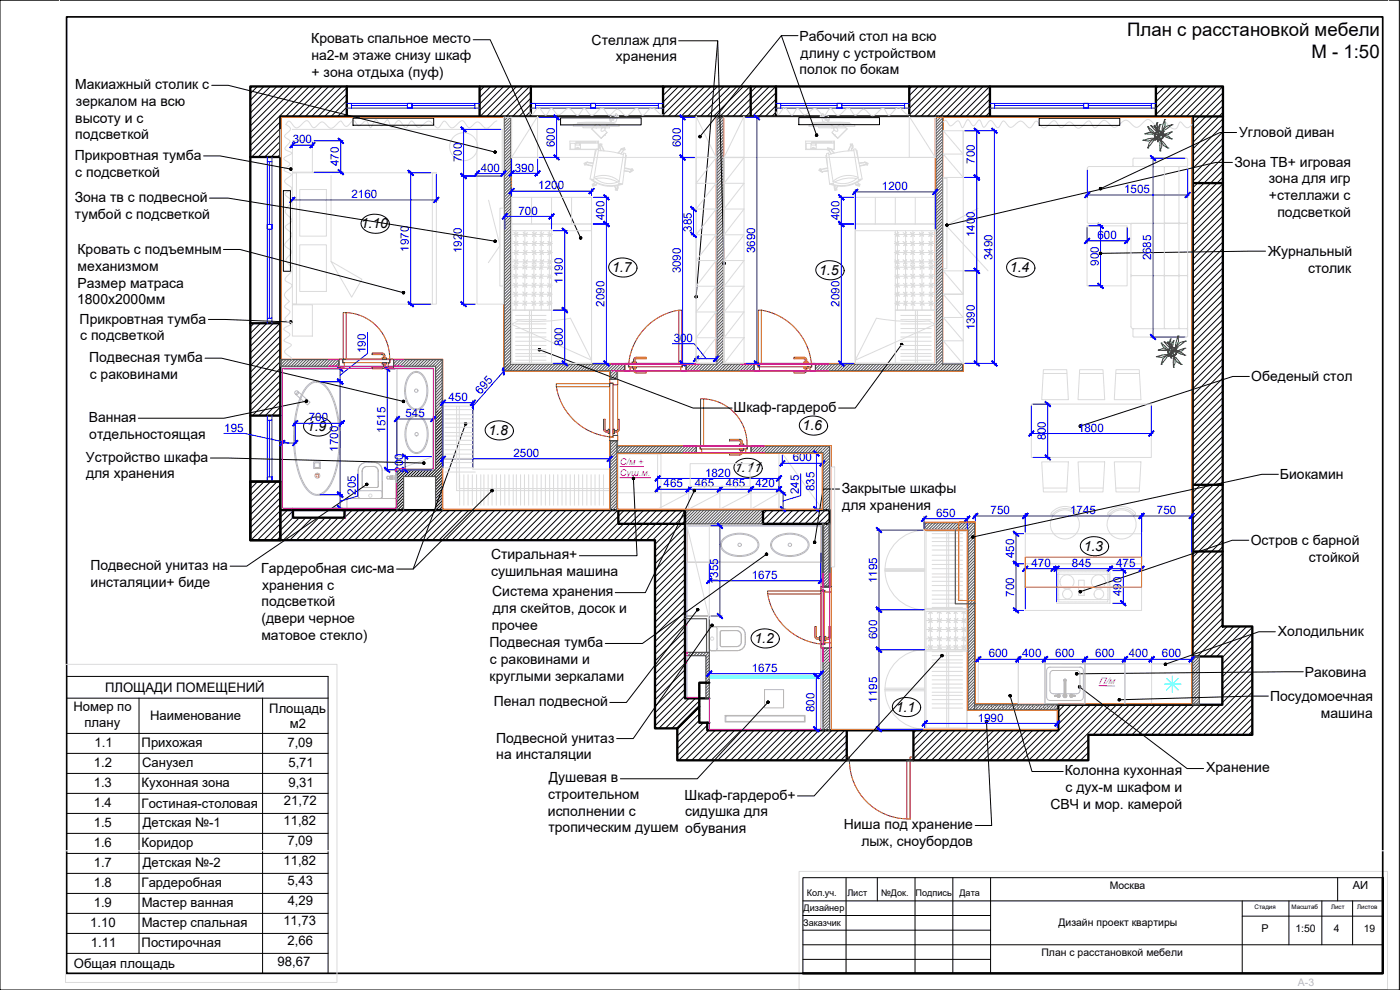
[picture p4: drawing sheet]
<svg xmlns="http://www.w3.org/2000/svg" width="420mm" height="297mm" viewBox="0 0 420 297" stroke-linecap="round" stroke-linejoin="round" font-family="sans-serif">
<defs><g id="words">
<g font-size="5.6">
<text x="338.3" y="10.7">План с расстановкой мебели</text>
<text x="393.6" y="17.4">М - 1:50</text>
</g>
<g font-size="4.2">
<text x="93.4" y="13">Кровать спальное место</text>
<text x="93.5" y="18">на2-м этаже снизу шкаф</text>
<text x="177.5" y="13.4">Стеллаж для</text>
<text x="239.9" y="12.2">Рабочий стол на всю</text>
<text x="240.3" y="17.3">длину с устройством</text>
<text x="93.5" y="23.1">+ зона отдыха (пуф)</text>
<text x="184.8" y="18.4">хранения</text>
<text x="240" y="22.3">полок по бокам</text>
<text x="22.6" y="26.8">Макиажный столик с</text>
<text x="22.8" y="31.8">зеркалом на всю</text>
<text x="22.6" y="36.8">высоту и с</text>
<text x="22.6" y="41.8">подсветкой</text>
<text x="371.9" y="41">Угловой диван</text>
<text x="22.4" y="48.1">Прикровтная тумба</text>
<text x="22.6" y="53.1">с подсветкой</text>
<text x="370.5" y="50">Зона ТВ+ игровая</text>
<text x="380.8" y="55">зона для игр</text>
<text x="380.8" y="60">+стеллажи с</text>
<text x="22.4" y="60.5">Зона тв с подвесной</text>
<text x="22.5" y="65.6">тумбой с подсветкой</text>
<text x="383.4" y="65">подсветкой</text>
<text x="108.3" y="68.5">1.10</text>
<text x="23.3" y="76.3">Кровать с подъемным</text>
<text x="380.6" y="76.8">Журнальный</text>
<text x="23.3" y="81.3">механизмом</text>
<text x="183.7" y="81.6">1.7</text>
<text x="245.8" y="82.4">1.5</text>
<text x="303.1" y="81.6">1.4</text>
<text x="392.6" y="81.8">столик</text>
<text x="23.3" y="86.3">Размер матраса</text>
<text x="23.1" y="91.3">1800х2000мм</text>
<text x="23.9" y="97.1">Прикровтная тумба</text>
<text x="24.1" y="102.1">с подсветкой</text>
<text x="26.8" y="108.6">Подвесная тумба</text>
<text x="26.9" y="113.6">с раковинами</text>
<text x="375.5" y="114.2">Обеденый стол</text>
<text x="220.2" y="123.6">Шкаф-гардероб</text>
<text x="26.6" y="126.7">Ванная</text>
<text x="26.8" y="131.7">отдельностоящая</text>
<text x="92.1" y="129.3">1.9</text>
<text x="146.6" y="130.5">1.8</text>
<text x="240.9" y="129">1.6</text>
<text x="25.8" y="138.5">Устройство шкафа</text>
<text x="25.8" y="143.5">для хранения</text>
<text x="220.2" y="141.7">1.11</text>
<text x="384.1" y="143.8">Биокамин</text>
<text x="252.6" y="147.9">Закрытые шкафы</text>
<text x="252.8" y="152.9">для хранения</text>
<text x="147.4" y="167.8">Стиральная+</text>
<text x="325.2" y="165.2">1.3</text>
<text x="375.4" y="163.6">Остров с барной</text>
<text x="27.1" y="171.1">Подвесной унитаз на</text>
<text x="78.4" y="171.9">Гардеробная сис-ма</text>
<text x="147.4" y="172.8">сушильная машина</text>
<text x="392.8" y="168.6">стойкой</text>
<text x="27.2" y="176.1">инсталяции+ биде</text>
<text x="78.7" y="176.9">хранения с</text>
<text x="147.7" y="179">Система хранения</text>
<text x="78.5" y="181.9">подсветкой</text>
<text x="147.9" y="183.9">для скейтов, досок и</text>
<text x="78.4" y="192">матовое стекло)</text>
<text x="78.5" y="186.9">(двери черное</text>
<text x="147.6" y="188.9">прочее</text>
<text x="383.5" y="190.7">Холодильник</text>
<text x="146.9" y="194.2">Подвесная тумба</text>
<text x="226.4" y="192.9">1.2</text>
<text x="147" y="199.2">с раковинами и</text>
<text x="391.6" y="203">Раковина</text>
<text x="146.9" y="204.2">круглыми зеркалами</text>
<text x="148.2" y="212">Пенал подвесной</text>
<text x="268.8" y="213.5">1.1</text>
<text x="381.1" y="210.3">Посудомоечная</text>
<text x="396.4" y="215.3">машина</text>
<text x="148.9" y="222.8">Подвесной унитаз</text>
<text x="148.9" y="227.8">на инсталяции</text>
<text x="319.6" y="232.6">Колонна кухонная</text>
<text x="362" y="231.7">Хранение</text>
<text x="164.5" y="239.7">строительном</text>
<text x="164.7" y="234.7">Душевая в</text>
<text x="205.5" y="239.9">Шкаф-гардероб+</text>
<text x="319.8" y="237.6">с дух-м шкафом и</text>
<text x="164.4" y="244.7">исполнении с</text>
<text x="205.6" y="244.9">сидушка для</text>
<text x="315.3" y="242.6">СВЧ и мор. камерой</text>
<text x="164.6" y="249.7">тропическим душем обувания</text>
<text x="253.2" y="248.7">Ниша под хранение</text>
<text x="258.5" y="253.8">лыж, сноубордов</text>
</g>
<g font-size="3.9">
<text x="31.5" y="207.6">ПЛОЩАДИ ПОМЕЩЕНИЙ</text>
<text x="22" y="213.4">Номер по</text>
<text x="80.8" y="213.8">Площадь</text>
<text x="25.4" y="218.1">плану</text>
<text x="45" y="216.1">Наименование</text>
<text x="87" y="218.5">м2</text>
<text x="28.4" y="224.1">1.1</text>
<text x="42.5" y="224.1">Прихожая</text>
<text x="86.3" y="224.2">7,09</text>
<text x="28.2" y="230">1.2</text>
<text x="42.6" y="230.1">Санузел</text>
<text x="86.6" y="230.2">5,71</text>
<text x="28.1" y="236">1.3</text>
<text x="42.5" y="236.1">Кухонная зона</text>
<text x="86.6" y="236.2">9,31</text>
<text x="28.1" y="242">1.4</text>
<text x="42.5" y="242.5">Гостиная-столовая</text>
<text x="85.2" y="241.7">21,72</text>
<text x="28.1" y="248">1.5</text>
<text x="42.8" y="248.2">Детская №-1</text>
<text x="85.1" y="247.7">11,82</text>
<text x="28.1" y="254">1.6</text>
<text x="42.5" y="254.1">Коридор</text>
<text x="86.3" y="253.7">7,09</text>
<text x="28.1" y="260.1">1.7</text>
<text x="42.8" y="260.2">Детская №-2</text>
<text x="85.1" y="259.7">11,82</text>
<text x="28.1" y="266">1.8</text>
<text x="42.5" y="266.2">Гардеробная</text>
<text x="86.3" y="265.7">5,43</text>
<text x="28.1" y="272">1.9</text>
<text x="42.5" y="272.1">Мастер ванная</text>
<text x="86.3" y="271.7">4,29</text>
<text x="27.1" y="278">1.10</text>
<text x="42.5" y="278.1">Мастер спальная</text>
<text x="85" y="277.7">11,73</text>
<text x="27.3" y="284.1">1.11</text>
<text x="42.5" y="284.1">Постирочная</text>
<text x="86.3" y="283.7">2,66</text>
<text x="22.2" y="290.5">Общая площадь</text>
<text x="83.3" y="289.7">98,67</text>
</g>
<g font-size="3.5" fill="#00f">
<text x="87.8" y="43">300</text>
<text x="166.5" y="44.1" transform="rotate(-90 166.5 44.1)">600</text>
<text x="204.3" y="44.1" transform="rotate(-90 204.3 44.1)">600</text>
<text x="101.7" y="49.8" transform="rotate(-90 101.7 49.8)">470</text>
<text x="138.6" y="48.7" transform="rotate(-90 138.6 48.7)">700</text>
<text x="144.3" y="51.5">400</text>
<text x="154.5" y="51.5">390</text>
<text x="292.6" y="49.2" transform="rotate(-90 292.6 49.2)">700</text>
<text x="105.5" y="59.4">2160</text>
<text x="161.5" y="56.8">1200</text>
<text x="264.7" y="57">1200</text>
<text x="337.4" y="58">1505</text>
<text x="155.6" y="64.4">700</text>
<text x="181.4" y="66.1" transform="rotate(-90 181.4 66.1)">400</text>
<text x="207.6" y="69.5" transform="rotate(-90 207.6 69.5)">385</text>
<text x="251.9" y="66.1" transform="rotate(-90 251.9 66.1)">400</text>
<text x="292.6" y="71.2" transform="rotate(-90 292.6 71.2)">1400</text>
<text x="329.4" y="71.7">600</text>
<text x="122.7" y="75.6" transform="rotate(-90 122.7 75.6)">1970</text>
<text x="138.6" y="76" transform="rotate(-90 138.6 76)">1920</text>
<text x="226.6" y="76" transform="rotate(-90 226.6 76)">3690</text>
<text x="204.3" y="82" transform="rotate(-90 204.3 82)">3090</text>
<text x="297.9" y="78" transform="rotate(-90 297.9 78)">3490</text>
<text x="329.7" y="79.7" transform="rotate(-90 329.7 79.7)">900</text>
<text x="345.5" y="78.2" transform="rotate(-90 345.5 78.2)">2685</text>
<text x="169" y="85.1" transform="rotate(-90 169 85.1)">1190</text>
<text x="181.4" y="92" transform="rotate(-90 181.4 92)">2090</text>
<text x="251.9" y="92" transform="rotate(-90 251.9 92)">2090</text>
<text x="292.6" y="99.2" transform="rotate(-90 292.6 99.2)">1390</text>
<text x="109.7" y="105.9" transform="rotate(-90 109.7 105.9)">190</text>
<text x="169" y="104" transform="rotate(-90 169 104)">800</text>
<text x="202.2" y="102.6">300</text>
<text x="144.2" y="118.5" transform="rotate(-49 144.2 118.5)">695</text>
<text x="121.7" y="125.2">545</text>
<text x="134.6" y="120.3">450</text>
<text x="67.3" y="129.5">195</text>
<text x="92.7" y="126.5">700</text>
<text x="115.7" y="129.8" transform="rotate(-90 115.7 129.8)">1515</text>
<text x="323.5" y="129.5">1800</text>
<text x="101.5" y="135.5" transform="rotate(-90 101.5 135.5)">1700</text>
<text x="154.1" y="137.1">2500</text>
<text x="313.9" y="132.2" transform="rotate(-90 313.9 132.2)">800</text>
<text x="121" y="141.8" transform="rotate(-90 121 141.8)">200</text>
<text x="211.6" y="143">1820</text>
<text x="237.9" y="138.5">600</text>
<text x="106.8" y="148.4" transform="rotate(-90 106.8 148.4)">205</text>
<text x="199.2" y="146.2">465</text>
<text x="208.5" y="146.2">465</text>
<text x="217.8" y="146.2">465</text>
<text x="226.7" y="146.2">420</text>
<text x="239.7" y="148.3" transform="rotate(-90 239.7 148.3)">245</text>
<text x="244.5" y="147.3" transform="rotate(-90 244.5 147.3)">835</text>
<text x="280.9" y="155.1">650</text>
<text x="297.3" y="154.3">750</text>
<text x="321.1" y="154.3">1745</text>
<text x="347.2" y="154.3">750</text>
<text x="304.4" y="167.5" transform="rotate(-90 304.4 167.5)">450</text>
<text x="225.6" y="173.7">1675</text>
<text x="309.5" y="170.1">470</text>
<text x="321.7" y="170.1">845</text>
<text x="335" y="170.1">475</text>
<text x="215.5" y="175.3" transform="rotate(-90 215.5 175.3)">1355</text>
<text x="263.2" y="175" transform="rotate(-90 263.2 175)">1195</text>
<text x="304.4" y="179.1" transform="rotate(-90 304.4 179.1)">700</text>
<text x="336.5" y="179" transform="rotate(-90 336.5 179)">490</text>
<text x="263.2" y="191.8" transform="rotate(-90 263.2 191.8)">600</text>
<text x="296.7" y="197.3">600</text>
<text x="306.8" y="197.3">400</text>
<text x="316.7" y="197.3">600</text>
<text x="328.7" y="197.3">600</text>
<text x="338.8" y="197.3">400</text>
<text x="348.7" y="197.3">600</text>
<text x="225.6" y="201.6">1675</text>
<text x="244.4" y="213.7" transform="rotate(-90 244.4 213.7)">800</text>
<text x="263.2" y="210.9" transform="rotate(-90 263.2 210.9)">1195</text>
<text x="293.4" y="216.5">1990</text>
</g>
<text font-size="3.4" x="406" y="266.6">АИ</text>
<text font-size="3.2" x="378.6" y="279.6">Р</text>
<g font-size="3.1">
<text x="333.1" y="266.6">Москва</text>
<text x="317.7" y="277.7">Дизайн проект квартиры</text>
<text x="388.7" y="279.6">1:50</text>
<text x="400.3" y="279.5">4</text>
<text x="409.3" y="279.5">19</text>
<text x="312.5" y="287">План с расстановкой мебели</text>
</g>
<text font-size="3.1" fill="#bababa" x="389.5" y="296">A-3</text>
<g font-size="2.8" fill="#f0f">
<text x="186" y="139.4">С/м +</text>
<text x="186" y="142.8">Суш.м.</text>
<text x="329.8" y="205.1" transform="rotate(1 329.8 205.1)">П/м</text>
</g>
<g font-size="2.7">
<text x="242.1" y="268.8">Кол.уч.</text>
<text x="254.3" y="268.8">Лист</text>
<text x="264.4" y="268.8">№Док.</text>
<text x="274.7" y="268.8">Подпись</text>
<text x="288" y="268.8">Дата</text>
<text x="241.2" y="273.3">Дизайнер</text>
<text x="241.1" y="277.8">Заказчик</text>
</g>
<g font-size="1.9">
<text x="376.5" y="272.6">Стадия</text>
<text x="387.6" y="272.6">Масштаб</text>
<text x="399.5" y="272.6">Лист</text>
<text x="407.3" y="272.6">Листов</text>
</g>
</g></defs>
<g fill="none" stroke="#000" stroke-width=".3">
<path d="M0 .1h420v296.9h-420zM241 270.3h174M241 274.7h56.3M241 279.1h56.3M253.9 263.3v28.7M263.3 263.3v7M274.6 263.3v28.7M286 263.3v28.7M297.3 263.3v28.7M372.8 270.3v21.7M372.8 274.9h42.2M386.8 270.3v13.2"/>
<path d="M396.7 270.3v13.2M401.4 263.3v7M405.9 270.3v13.2M415 263.3h-174v28.7M241 283.5h174M241 287.9h56.3"/>
</g>
<path d="M415 263.3v28.7h-174" fill="none" stroke="#000" stroke-width=".7"/>
<g fill="none" stroke="#952500" stroke-width=".3">
<path d="M103 93.8h.9v14h-.9zM103.9 93.8a13.6 13.6 0 0 1 13 14M203.7 93.1a18.1 18.1 0 0 0-15 15.9M203.7 93.1h.9v15.9h-.9zM227.6 93.1h.9v15.9h-.9zM228.5 93.1a18.1 18.1 0 0 1 15 15.9M101.7 107.8h1.1v1.1h.5v1.3h-1.6zM102.9 107.8h14v1h-14zM114.6 108.8h1.4v.4h-1.4zM114.6 107.3h1.4v.5h-1.4zM115.1 109.2l-.1 .8-.3 .2h-3v.4h3M115.1 106.7l-.4-.3h-3v-.5h3a.76 .76 0 0 1 .8 .8"/>
<path d="M115.1 106.7v.6M115.5 109.2a1.07 1.07 0 0 1-.5 1.4h-.3M115.5 106.7v.6M117 107.8h1.1v2.4h-1.6v-1.3h.5zM167 115.1h16v.9h-16zM167 116a18.1 18.1 0 0 0 16 15.1M183 113.8h2.4v1.7h-1.4v-.6h-1zM183 115h1v16.1h-1zM187.5 109h1.1v1.1h.5v1.3h-1.6zM188.7 109h16v1.1h-16zM189.7 110.1h1.3v.4h-1.3zM189.7 108.6h1.3v.4h-1.3z"/>
<path d="M190.1 110.5a1.12 1.12 0 0 0 .5 1.3l.3 .1M190.1 108.6a1.13 1.13 0 0 1 .5-1.3l3.4-.1v.4h-3.1l-.3 .2v.8M190.6 110.5v.8l.3 .1h3.1v.5h-3.1M204.8 109h1.1v2.4h-1.6v-1.3h.5zM210.2 119.7h1v14h-1zM211.2 119.7a13.6 13.6 0 0 1 13 14M226.3 109h1.1v1.1h.5v1.3h-1.6zM227.5 109h16v1.1h-16zM241.2 110.1h1.3v.4h-1.3zM241.2 108.6h1.3v.4h-1.3zM241.6 110.5l-.1 .9h-3.2v.5h3M241.6 108.6l-.1-.9-3.2-.1v-.4h3a.79 .79 0 0 1 .8 .8v.6"/>
<path d="M242.1 110.5a1.08 1.08 0 0 1-.5 1.3l-.3 .1M243.6 109h1.1v2.4h-1.6v-1.3h.5zM181.9 129.6h.6M182.5 129.2l-.8-.1-.1-.3v-3h-.5v3a.79 .79 0 0 0 .8 .8M182.5 128.8h.5v1.3h-.5zM183 131.2h1v-.6h1.4v1.7h-2.4zM184 128.8h.4v1.3h-.4zM184.4 129.2l.8-.1 .2-.3v-3h.4v3a.79 .79 0 0 1-.8 .8M184.4 129.6h.6M209 133.7h1.1v1.1h.5v1.3h-1.6zM210.2 133.7h14v1h-14zM221.9 134.7h1.3v.4h-1.3z"/>
<path d="M221.9 133.2h1.3v.5h-1.3zM222.3 135.1v.8l-.3 .2h-3.1v.4h3.1M222.3 132.6l-.3-.3h-3.1v-.5h3.1a.76 .76 0 0 1 .8 .8M222.3 132.6v.6M222.8 135.1a1.07 1.07 0 0 1-.5 1.3l-.3 .1M222.8 132.6v.6M224.3 133.7h1.1v2.4h-1.6v-1.3h.5zM230.4 177.3h16v.9h-16zM230.4 178.2a18.1 18.1 0 0 0 16 15M246.4 177.2h1v16h-1zM246.4 176h3.1v1.6h-1.9v-.5h-1.2zM244.5 191v-3h.5v3l.4 .4"/>
<path d="M244.6 191a.79 .79 0 0 0 .8 .8M245.3 191.8h.7M245.3 191.4h.7M246 191h.4v1.3h-.4zM246.4 193.3h1.2v-.5h1.9v1.6h-3.1zM247.4 191h.4v1.3h-.4zM247.8 191.8h.7M247.8 191.4h.7M248.5 191.4l.3-.4v-3h.5v3a.79 .79 0 0 1-.8 .8M253.9 227.1h1v1h-1M254.9 228.1a17.6 17.6 0 0 0 17.2 17.6M272.1 228.1h1v17.6h-1z"/>
<path d="M274.1 227.1h-1v1h1"/>
</g>
<g fill="none" stroke="#000" stroke-width=".3">
<path d="M75.3 25.9l-.2 .2M77.3 25.9l-2.2 2.2M79.2 25.9l-4.1 4.1M81.2 25.9l-6.1 6.1M83.1 25.9l-8 8M84.1 38.5l-8.6 8.6M84.1 36.6l-9 9M85 25.9l-9.9 10M87 25.9l-11.9 11.9M88.9 25.9l-13.8 13.9M90.9 25.9l-15.8 15.8M92.8 25.9l-17.7 17.7"/>
<path d="M94.8 25.9l-9 9M96.7 25.9l-9 9M98.7 25.9l-9 9M100.6 25.9l-9 9M102.6 25.9l-9 9M104.1 30.2l-4.7 4.7M104.1 34.1l-.8 .8M104.1 28.3l-6.7 6.6M104.1 32.2l-2.8 2.7M104.1 26.3l-8.6 8.6M145.3 25.9l-1.4 1.4M147.3 25.9l-3.4 3.4"/>
<path d="M149.2 25.9l-5.3 5.3M151.2 25.9l-7.3 7.3M153.1 25.9l-9 9M155 25.9l-9 9M157 25.9l-9 9M158.9 25.9l-9 9M159.3 31.4l-3.5 3.5M159.3 29.4l-5.5 5.5M159.3 27.5l-7.4 7.4M159.3 33.3l-1.6 1.6M199.8 25.9l-.8 .8M201.7 25.9l-2.7 2.8"/>
<path d="M203.7 25.9l-4.7 4.7M205.6 25.9l-6.6 6.7M207.6 25.9l-8.6 8.6M209.5 25.9l-9 9M211.5 25.9l-9.1 9M213.4 25.9l-9 9M215.3 25.9l-9 9M217.3 25.9l-9 9M219.2 25.9l-9 9M221.2 25.9l-9 9M223.1 25.9l-9 9M225.1 25.9l-9 9"/>
<path d="M227 25.9l-9 9M229 25.9l-9.1 9M230.9 25.9l-9 9M232.8 25.9l-9 9M232.9 33.7l-1.3 1.2M232.9 27.8l-7.1 7.1M232.9 29.8l-5.2 5.1M232.9 31.7l-3.2 3.2M273.7 25.9l-.8 .8M275.6 25.9l-2.7 2.8M277.6 25.9l-4.7 4.7M279.5 25.9l-6.6 6.7"/>
<path d="M281.5 25.9l-8.6 8.6M283.4 25.9l-9 9M285.3 25.9l-8.9 9M287.3 25.9l-9 9M289.2 25.9l-9 9M291.2 25.9l-9 9M293.1 25.9l-9 9M295.1 25.9l-9 9M297 25.9l-9 9M297.1 29.7l-5.2 5.2M297.1 31.7l-3.3 3.2M297.1 27.8l-7.1 7.1"/>
<path d="M297.1 33.6l-1.3 1.3M347.6 25.9l-.7 .7M349.5 25.9l-2.6 2.7M351.5 25.9l-4.6 4.6M353.4 25.9l-6.5 6.6M355.3 25.9l-8.4 8.5M357.3 25.9l-9 9M359.2 25.9l-9 9M361.2 25.9l-9 9M363.1 25.9l-9 9M365.1 25.9l-9 9M367 27.9l-9 9"/>
<path d="M367 29.8l-9 9M367 31.8l-9 9M367 33.7l-9 9M367 25.9l-9 9M367 35.7l-9 9M367 37.6l-9 9M367 39.5l-9 9.1M84.1 40.5l-6.6 6.6M84.1 42.4l-4.7 4.7M84.1 44.4l-2.7 2.7M84.1 46.3l-.8 .8M367 49.3l-9 9"/>
<path d="M367 41.5l-9 9M367 43.4l-9 9.1M367 51.2l-9 9M367 55.1l-9 9M367 57.1l-9 9M367 59l-9 9M367 45.4l-9 9M367 53.2l-9 9M367 47.3l-9 9M367 62.9l-9 9M367 64.8l-9 9.1M367 66.8l-9 9"/>
<path d="M367 68.7l-9 9.1M367 70.7l-9 9M367 72.6l-9 9M367 74.6l-9 9M367 76.5l-9 9M367 78.5l-9 9M367 60.9l-9 9.1M76.2 97l-1.1 1.1M78.1 97l-3 3M80.1 97l-5 5M82 97l-6.9 6.9M84 97l-8.9 8.9"/>
<path d="M84.1 98.8l-9 9M367 96l-9 9M367 97.9l-9 9M367 99.9l-9 9M367 80.4l-9 9M367 82.4l-9 9M367 84.3l-9 9M367 86.2l-9 9.1M367 88.2l-9 9M367 90.1l-9 9.1M367 92.1l-9 9M367 94l-9 9"/>
<path d="M84.1 116.3l-8.4 8.4M84.1 118.2l-6.4 6.5M84.1 100.8l-9 9M84.1 102.7l-9 9M84.1 104.6l-9 9M84.1 106.6l-9 9M84.1 108.5l-9 9M84.1 110.5l-9 9M84.1 112.4l-9 9M84.1 114.4l-9 9M367 101.8l-9 9M367 103.8l-9 9"/>
<path d="M367 105.7l-9 9M367 107.7l-9 9M367 109.6l-9 9M367 111.5l-9 9.1M367 113.5l-9.1 9M367 115.4l-9.1 9M367 117.4l-9.1 9M367 119.3l-9.1 9M84.1 122.1l-2.5 2.6M84.1 124.1l-.6 .6M84.1 120.2l-4.5 4.5M366.9 136.8l-9 9"/>
<path d="M366.9 138.8l-9 9M366.9 131l-9 9M366.9 134.9l-9 9M366.9 133l-9 9M367 129.1l-9.1 9M367 121.3l-9.1 9M367 123.2l-9.1 9M367 125.2l-9.1 9M367 127.1l-9.1 9M75.4 144.5l-.3 .2M77.3 144.5l-2.2 2.2M79.3 144.5l-4.2 4.1"/>
<path d="M81.2 144.5l-6.1 6.1M83.2 144.5l-8.1 8M84.1 145.5l-9 9M84.1 151.3l-9 9M84.1 147.4l-9 9M84.1 149.4l-9 9M84.3 153.1l-9 9M86.3 153.1l-9.1 9M87.7 153.6l-8.5 8.5M87.7 155.5l-6.6 6.6M89.7 155.5l-6.6 6.6M91.6 155.5l-6.6 6.6"/>
<path d="M93.6 155.5l-6.6 6.6M95.5 155.5l-6.6 6.6M97.5 155.5l-6.6 6.6M99.4 155.5l-6.6 6.6M101.3 155.5l-6.6 6.6M103.3 155.5l-6.6 6.6M103.8 153.1h-.1M105.7 153.1l-2 1.9M107.6 153.1l-9 9M109.6 153.1l-9 9M111.5 153.1l-9 9M113.5 153.1l-9 9"/>
<path d="M115.4 153.1l-9 9M117.4 153.1l-9 9M119.3 153.1l-9 9M121.2 153.1l-9 9M123.2 153.1l-9 9M125.1 153.1l-9 9M127.1 153.1l-9 9M129 153.1l-9 9M131 153.1l-9 9M132.9 153.1l-9 9M134.9 153.1l-9 9M136.8 153.1l-9 9"/>
<path d="M138.7 153.1l-8.9 9M140.7 153.1l-9 9M142.6 153.1l-9 9M144.6 153.1l-9 9M146.5 153.1l-9 9M148.5 153.1l-9 9M150.4 153.1l-9 9M152.4 153.1l-9 9M154.3 153.1l-9 9M156.3 153.1l-9 9M158.2 153.1l-9 9M160.1 153.1l-8.9 9"/>
<path d="M162.1 153.1l-9 9M164 153.1l-9 9M166 153.1l-9 9M167.9 153.1l-9 9M169.9 153.1l-9 9M171.8 153.1l-9 9M173.8 153.1l-9 9M175.7 153.1l-9 9M177.7 153.1l-9.1 9M179.6 153.1l-9 9M181.5 153.1l-9 9M183.5 153.1l-9 9"/>
<path d="M185.4 153.1l-9 9M187.4 153.1l-9 9M189.3 153.1l-9 9M191.3 153.1l-9 9M193.2 153.1l-9 9M195.2 153.1l-9.1 9M197.1 153.1l-9 9M199 153.1l-9 9M201 153.1l-9 9M202.9 153.1l-9 9M204.9 153.1l-9 9M205.6 158.2l-9 9"/>
<path d="M205.6 154.3l-9 9M205.6 156.3l-9 9M230.1 153.1l-1.1 1.1M232.1 153.1l-3.1 3.1M234 153.1l-4.1 4.1M236 153.1l-4.1 4.1M237.9 153.1l-4.1 4.1M239.9 153.1l-4.1 4.1M241.8 153.1l-4.1 4.1M243.8 153.1l-4.1 4.1M245.7 153.1l-4.1 4.1M247.6 153.1l-4.1 4.1"/>
<path d="M249 155.6l-1.6 1.6M249 153.7l-3.5 3.5M366.9 158.2l-9 9M366.9 140.7l-9 9M366.9 142.7l-9 9M366.9 144.6l-9 9M366.9 146.6l-9 9M366.9 148.5l-9 9M366.9 152.4l-9 9M366.9 154.4l-9 9M366.9 150.5l-9 9M366.9 156.3l-9 9"/>
<path d="M205.6 177.7l-9 9M205.6 160.2l-9 8.9M205.6 162.1l-9 9M205.6 164l-9 9M205.6 166l-9 9M205.6 167.9l-9 9M205.6 169.9l-9 9M205.6 171.8l-9 9M205.6 173.8l-9 9M205.6 175.7l-9 9M205.6 179.6l-9 9M366.9 164.1l-9 9"/>
<path d="M366.9 166l-9 9M366.9 168l-9 9M366.9 169.9l-9 9M366.9 171.9l-9 9M366.9 173.8l-9 9M366.9 175.8l-9 8.9M366.9 177.7l-9 9M366.9 179.6l-9 9M366.9 162.1l-9 9M366.9 160.2l-9 9M205.6 183.5l-9 9M205.6 181.5l-9 9"/>
<path d="M205.6 185.4l-9 9M205.6 187.4l-9 9M205.6 189.3l-9 9M205.6 191.3l-9 9M205.6 193.2l-9 9M205.6 195.1l-9 9.1M205.6 197.1l-9 9M205.6 199l-9 9M366.9 181.6l-9 9M366.9 183.5l-9 9M366.9 185.5l-9 9M366.9 187.4l-9 9"/>
<path d="M368.3 188l-9 9M370.3 188l-9 9M372.2 188l-9 9M374.2 188l-9.1 9M375.8 188.2l-9 9M375.8 190.2l-9 9M375.8 192.1l-9 9M375.8 194.1l-9 9M375.8 196l-9 9M375.8 198l-9 9M375.8 199.9l-9 9M205.6 201l-9 9"/>
<path d="M205.6 206.8l-9 9M205.6 202.9l-9 9M205.6 204.9l-9 9M205.6 208.8l-9 9M206.8 209.5l-9.1 9M208.7 209.5l-9 9M209.9 214.2l-6.6 6.6M209.9 212.2l-6.6 6.6M209.9 216.1l-6.6 6.6M209.9 210.3l-8.3 8.2M211.1 216.8l-7.8 7.9M212.3 217.6l-9 9"/>
<path d="M212.7 219.1l-9 9M214.7 219.1l-9 9M216.6 219.1l-9 9M218.5 219.1l-9 9M220.5 219.1l-9 9M222.4 219.1l-9 9M224.4 219.1l-9 9M226.3 219.1l-9 9M228.3 219.1l-9 9M230.2 219.1l-9 9M232.2 219.1l-9.1 9M234.1 219.1l-9 9"/>
<path d="M236 219.1l-9 9M238 219.1l-9 9M239.9 219.1l-9 9M241.9 219.1l-9 9M243.8 219.1l-9 9M245.8 219.1l-9 9M247.7 219.1l-9 9M249.7 219.1l-9.1 9M251.6 219.1l-9 9M253.5 219.1l-9 9M274.9 219.1l-.8 .8M276.9 219.1l-2.8 2.8"/>
<path d="M278.8 219.1l-4.7 4.7M280.8 219.1l-6.7 6.7M282.7 219.1l-8.6 8.6M284.6 219.1l-8.9 9M286.6 219.1l-9 9M288.5 219.1l-9 9M290.5 219.1l-9 9M292.4 219.1l-9 9M294.4 219.1l-9 9M296.3 219.1l-9 9M298.3 219.1l-9 9M300.2 219.1l-9 9"/>
<path d="M302.2 219.1l-9 9M304.1 219.1l-9 9M306 219.1l-8.9 9M308 219.1l-9 9M309.9 219.1l-9 9M311.9 219.1l-9 9M313.8 219.1l-9 9M315.8 219.1l-9 9M319.5 211.5l-1.9 1.9M321.5 211.5l-3.9 3.8M323.4 211.5l-5.8 5.8M325.4 211.5l-16.7 16.6"/>
<path d="M327.3 211.5l-16.6 16.6M329.3 211.5l-16.7 16.6M331.2 211.5l-16.7 16.6M333.1 211.5l-16.6 16.6M335.1 211.5l-16.7 16.6M337 211.5l-9 9M339 211.5l-9 9M340.9 211.5l-9 9M342.9 211.5l-9 9M344.8 211.5l-9 9M346.8 211.5l-9 9M348.7 211.5l-9 9"/>
<path d="M350.6 211.5l-8.9 9M352.6 211.5l-9 9M354.5 211.5l-9 9M356.5 211.5l-9 9M358.4 211.5l-9 9M360.4 211.5l-9 9M362.3 211.5l-9 9M364.3 211.5l-9 9M366.2 211.5l-9 9M375.8 219.3l-1.1 1.2M375.8 203.8l-16.6 16.7M375.8 205.7l-14.7 14.8"/>
<path d="M375.8 211.6l-8.9 8.9M375.8 201.9l-9 8.9M375.8 207.7l-12.7 12.8M375.8 213.5l-6.9 7M375.8 209.6l-10.8 10.9M375.8 215.5l-5 5M375.8 217.4l-3 3.1M254.1 222.4l-5.7 5.7M254.1 224.4l-3.7 3.7M254.1 226.3l-1.8 1.8M254.1 220.5l-7.6 7.6M326.6 225.8l-2.3 2.3"/>
<path d="M326.6 227.7l-.4 .4M326.6 221.9l-6.2 6.2M326.6 223.8l-4.3 4.3"/>
</g>
<g fill="none" stroke="#000" stroke-width=".7">
<path d="M75.1 25.9h291.9l-.1 162.1h8.9v32.5h-49.2v7.6h-123.3v-9.6h-6.7v-56.4h-121.5zM104.1 25.9v9M143.9 25.9v9M159.3 25.9v9M199 25.9v9M225.3 25.9v9M232.9 25.9v9M272.9 25.9v9M297.1 25.9v9M346.9 25.9v9M358 34.9h9M75.1 47.1h9"/>
<path d="M358 54.9h9M75.1 97h9M75.1 124.7h9M75.1 144.5h9M75.1 144.5h9v17.6h-9zM84.1 153.1v9M87.9 153.1v2.2h15.5v-2.2M185.6 153.1h20v4.1h-20zM229 153.1h20v4.1h-20zM357.9 145.5h9M357.9 165.5h9M209.9 216.6l.1 .2"/>
<path d="M209.9 212.2v-.3l-6.6 6.6M209.9 205.3v.2M209.9 205.7v.2M209.9 206.1v.3M209.9 206.6v.2M209.9 207v.2M209.9 207.4v.2M209.9 207.8v.2M209.9 208.2v.2M209.9 208.6v.3M209.9 209v.3M209.9 209.5v.2"/>
<path d="M209.9 209.9v.2M209.9 210.3v.2M209.9 210.7v.2M209.9 211.1v.3M209.9 211.6v.2M209.9 212.4v.2M209.9 212.8v.2M209.9 213.2v.2M209.9 213.6v.3M209.9 214.1v.2M209.9 214.5v.2M209.9 214.9v.2"/>
<path d="M209.9 215.3v.2M209.9 215.7v.2M209.9 216.1v.3M210 204.8l-.1 .3M210.2 204.8h.2M210.2 216.8h.2M210.6 216.8h.2M210.6 204.8h.2M211.1 216.8h.2M211.1 204.8h.2M211.5 216.8h.2M211.5 204.8h.2"/>
<path d="M211.9 204.8h.2M211.9 216.8h.2M212.3 204.8h.2M212.3 216.8h.2M212.7 216.8h.2M212.7 204.8h.2M212.9 209.5h-7.3v-56.4h-121.5v-118.2h273.9l-.1 162.1h8.9v14.5h-49.2v7.6h-105.3v-2.3M254.1 219.1v9M274.1 219.1v9"/>
</g>
<g fill="none" stroke="#00f" stroke-width=".3">
<path d="M104.1 31h1.4v1.4M104.1 32.4h39.8M104.3 31h38.2M105.5 31.7h16.8M122.3 31h1.4v1.4h-1.4zM122.3 31h1.4v1.4M123.7 31.7h18.8M143.9 31h-1.4v1.4M159.3 32.4h39.7M160.7 31.7h16.6M177.3 31h1.4v1.4h-1.4zM177.3 31h1.4v1.4"/>
<path d="M178.7 31.7h18.9M197.6 31h-38.3h1.4v1.4M199 31h-1.4v1.4M232.9 32.4h40M234.3 31.7h16.9M251.2 31h1.4v1.4M251.2 31h1.4v1.4h-1.4zM252.6 31.7h18.9M271.5 31h-38.6h1.4v1.4M272.9 31h-1.4v1.4M297.1 31h1.4v1.4M297.1 32.4h49.8"/>
<path d="M298.5 31.7h26.7M298.5 31h47M325.2 31h1.4v1.4M325.2 31h1.4v1.4h-1.4zM326.6 31.7h18.9M346.9 31h-1.4v1.4M80.2 47.1v1.4h1.4M80.2 48.5v47M80.9 48.5v18.9M81.6 47.1v49.9M80.2 67.4h1.4v1.4h-1.4zM80.9 68.8v26.7"/>
<path d="M81.6 67.4h-1.4v1.4M81.6 95.5h-1.4v1.5M80.2 124.7v1.4h1.4M80.2 126.1v18.4M80.9 126.1v17M81.6 124.7v19.8M80.2 143.1h1.4v1.4h-1.4z"/>
</g>
<g fill="none" stroke="#545454" stroke-width=".3">
<path d="M151.7 34.9l-.4 .4M152.6 34.9l-1.3 1.3M153.3 35.1l-2 2M153.3 36l-2 2M153.3 36.8l-2 2M153.3 37.7l-2 2M153.3 38.6l-2 2M153.3 39.5l-2 2M215.3 34.9l-.2 .3M216.2 34.9l-1.1 1.2M217.1 34.9l-2 2M217.1 35.8l-2 2"/>
<path d="M217.1 36.7l-2 2M217.1 37.6l-2 2M217.1 38.5l-2 2M217.1 39.4l-2 1.9M281.6 34.9l-.7 .8M282.5 34.9l-1.6 1.7M282.9 35.4l-2 2.1M282.9 36.3l-2 2M282.9 37.2l-2 2M282.9 38.1l-2 2M282.9 39l-2 2M282.9 39.9l-2 2"/>
<path d="M153.3 40.4l-2 2M153.3 43.9l-2 2M153.3 47.4l-2 2.1M153.3 51.9l-2 2M153.3 54.5l-2 2M153.3 58l-2 2.1M153.3 41.3l-2 2M153.3 42.1l-2 2M153.3 43l-2 2M153.3 44.8l-2 2M153.3 45.7l-2 2M153.3 46.6l-2 2"/>
<path d="M153.3 48.3l-2 2M153.3 49.2l-2 2M153.3 50.1l-2 2M153.3 51l-2 2M153.3 52.8l-2 1.9M153.3 53.6l-2 2M153.3 55.4l-2 2M153.3 56.3l-2 2M153.3 57.2l-2 2M153.3 58.9l-2 2M153.3 59.8l-2 2M217.1 43.8l-2 2"/>
<path d="M217.1 40.2l-2 2M217.1 41.1l-2 2M217.1 42l-2 2M217.1 42.9l-2 2M217.1 44.6l-2 2.1M217.1 45.5l-2 2M217.1 46.4l-2 2M217.1 47.3l-2 2M217.1 48.2l-2 2M217.1 49.1l-2 2M217.1 50l-2 2M217.1 50.8l-2 2"/>
<path d="M217.1 51.7l-2 2M217.1 52.6l-2 2M217.1 53.5l-2 2M217.1 54.4l-2 2M217.1 55.3l-2 2M217.1 56.1l-2 2.1M217.1 57l-2 2M217.1 57.9l-2 2M217.1 58.8l-2 2M217.1 59.7l-2 2M282.9 40.8l-2 1.9M282.9 41.6l-2 2"/>
<path d="M282.9 42.5l-2 2M282.9 43.4l-2 2M282.9 44.3l-2 2M282.9 45.2l-2 2M282.9 46l-2 2.1M282.9 46.9l-2 2M282.9 47.8l-2 2M282.9 48.7l-2 2M282.9 49.6l-2 2M282.9 50.5l-2 2M282.9 51.4l-2 1.9M282.9 52.2l-2 2"/>
<path d="M282.9 53.1l-2 2M282.9 54l-2 2M282.9 54.9l-2 2M282.9 55.8l-2 2M282.9 56.6l-2 2.1M282.9 57.5l-2 2M282.9 58.4l-2 2M282.9 59.3l-2 2M153.3 73.1l-2 2M153.3 74l-2 2M153.3 76.6l-2 2M153.3 60.7l-2 2"/>
<path d="M153.3 61.6l-2 2M153.3 62.5l-2 2M153.3 63.4l-2 2M153.3 64.2l-2 2M153.3 65.1l-2 2M153.3 66l-2 2M153.3 66.9l-2 2M153.3 67.8l-2 2M153.3 68.7l-2 2M153.3 69.5l-2 2.1M153.3 70.4l-2 2M153.3 71.3l-2 2"/>
<path d="M153.3 72.2l-2 2M153.3 74.9l-2 1.9M153.3 75.7l-2 2M153.3 77.5l-2 2M153.3 78.4l-2 2M153.3 79.3l-2 2M217.1 75.6l-2 2M217.1 60.6l-2 2M217.1 61.5l-2 1.9M217.1 62.3l-2 2M217.1 63.2l-2 2M217.1 64.1l-2 2"/>
<path d="M217.1 65l-2 2M217.1 65.9l-2 2M217.1 66.7l-2 2.1M217.1 67.6l-2 2M217.1 68.5l-2 2M217.1 69.4l-2 2M217.1 70.3l-2 2M217.1 71.2l-2 2M217.1 72.1l-2 1.9M217.1 72.9l-2 2M217.1 73.8l-2 2M217.1 74.7l-2 2"/>
<path d="M217.1 76.5l-2 2M217.1 77.4l-2 2M217.1 78.2l-2 2M217.1 79.1l-2 2M282.9 60.2l-2 2M282.9 61.1l-2 2M282.9 62l-2 2M282.9 62.9l-2 1.9M282.9 63.7l-2 2M282.9 64.6l-2 2M282.9 65.5l-2 2M282.9 66.4l-2 2"/>
<path d="M282.9 67.3l-2 2M282.9 68.1l-2 2.1M282.9 69l-2 2M282.9 69.9l-2 2M282.9 70.8l-2 2M282.9 71.7l-2 2M282.9 72.6l-2 2M282.9 73.5l-2 1.9M282.9 74.3l-2 2M282.9 75.2l-2 2M282.9 76.1l-2 2M282.9 77l-2 2"/>
<path d="M282.9 77.9l-2 2M282.9 78.7l-2 2.1M282.9 79.6l-2 2M153.3 81l-2 2M153.3 83.7l-2 2M153.3 84.6l-2 2M153.3 87.2l-2 2M153.3 98.7l-2 2M153.3 99.6l-2 2M153.3 80.1l-2 2.1M153.3 81.9l-2 2M153.3 82.8l-2 2"/>
<path d="M153.3 85.5l-2 1.9M153.3 86.3l-2 2M153.3 88.1l-2 2M153.3 89l-2 2M153.3 89.9l-2 2M153.3 90.8l-2 2M153.3 91.6l-2 2M153.3 92.5l-2 2M153.3 93.4l-2 2M153.3 94.3l-2 2M153.3 95.2l-2 2M153.3 96.1l-2 2"/>
<path d="M153.3 97l-2 1.9M153.3 97.8l-2 2M217.1 80l-2 2M217.1 98.6l-2 2M217.1 80.9l-2 2M217.1 81.8l-2 2M217.1 82.7l-2 2M217.1 83.6l-2 1.9M217.1 84.4l-2 2M217.1 85.3l-2 2M217.1 86.2l-2 2M217.1 87.1l-2 2"/>
<path d="M217.1 88l-2 2M217.1 88.8l-2 2.1M217.1 89.7l-2 2M217.1 90.6l-2 2M217.1 91.5l-2 2M217.1 92.4l-2 2M217.1 93.3l-2 2M217.1 94.2l-2 1.9M217.1 95l-2 2M217.1 95.9l-2 2M217.1 96.8l-2 2M217.1 97.7l-2 2"/>
<path d="M217.1 99.4l-2 2.1M282.9 82.3l-2 2M282.9 83.2l-2 2M282.9 85.8l-2 2M282.9 90.2l-2 2.1M282.9 93.8l-2 2M282.9 80.5l-2 2M282.9 81.4l-2 2M282.9 84.1l-2 1.9M282.9 84.9l-2 2M282.9 86.7l-2 2M282.9 87.6l-2 2"/>
<path d="M282.9 88.5l-2 2M282.9 89.4l-2 2M282.9 91.1l-2 2M282.9 92l-2 2M282.9 92.9l-2 2M282.9 94.7l-2 2M282.9 95.6l-2 1.9M282.9 96.4l-2 2M282.9 97.3l-2 2M282.9 98.2l-2 2M282.9 99.1l-2 2M282.9 100l-2 2"/>
<path d="M84.9 107.9l-.8 .8M85.8 107.9l-1.7 1.7M86.7 107.9l-2 2M87.6 107.9l-2 2M88.5 107.9l-2 2M89.3 107.9l-1.9 2M90.2 107.9l-2 2M91.1 107.9l-2 2M92 107.9l-2 2M92.9 107.9l-2 2M93.8 107.9l-2 2M94.6 107.9l-2 2"/>
<path d="M95.5 107.9l-2 2M96.4 107.9l-2 2M97.3 107.9l-2 2M98.2 107.9l-2 2M99.1 107.9l-2 2M99.9 107.9l-2 2M100.8 107.9l-2 2M101.7 107.9l-2 2M101.7 109.7l-.2 .2M101.7 108.8l-1.1 1.1M118.5 107.9l-.4 .4M119.4 107.9l-1.3 1.3"/>
<path d="M120.3 107.9l-2 2M121.2 107.9l-2 2M122 107.9l-1.9 2M122.9 107.9l-2 2M123.8 107.9l-2 2M124.7 107.9l-2 2M125.6 107.9l-2 2M126.5 107.9l-2 2M127.4 107.9l-2.1 2M128.2 107.9l-2 2M129.1 107.9l-2 2M130 107.9l-2 2"/>
<path d="M130.9 107.9l-2 2M131.8 107.9l-2 2M132.7 107.9l-2 2M132.7 108.7l-2 2M132.7 109.6l-2 2M132.7 110.5l-2 2M132.7 111.4l-2 2M132.7 112.2l-2 2M132.7 113.1l-2 2M132.7 114l-2 2M132.7 114.9l-2 2M132.7 115.8l-2 2"/>
<path d="M132.7 116.7l-2 2M132.7 117.5l-2 2M132.7 118.4l-2 2M132.7 119.3l-2 2M151.6 109.2l-.1 .2M152.5 109.2l-1 1M153.3 102.2l-2 2.1M153.3 103.1l-2 2M153.3 100.5l-2 2M153.3 101.4l-2 2M153.3 104l-2 2M153.3 104.9l-2 2"/>
<path d="M153.3 105.8l-2 2M153.3 106.7l-2 2M153.3 107.6l-2 1.9M153.3 108.4l-2 2M153.4 109.2l-2 2M154.3 109.2l-2 2 1-1M155.2 109.2l-2 2 .1-.1M156 109.2l-1.9 2M156.9 109.2l-2 2M157.8 109.2l-2 2M158.7 109.2l-2 2M159.6 109.2l-2 2"/>
<path d="M160.5 109.2l-2 2M161.4 109.2l-2 2M162.2 109.2l-2 2M163.1 109.2l-2 2M164 109.2l-2 2M164.9 109.2l-2 2M165.8 109.2l-2 2M166.7 109.2l-2 2M167.5 109.2l-2 2M168.4 109.2l-2 2M169.3 109.2l-2 2M170.2 109.2l-2 2"/>
<path d="M171.1 109.2l-2 2M172 109.2l-2 2M172.8 109.2l-2 2M173.7 109.2l-2 2M174.6 109.2l-2 2M175.5 109.2l-2 2M176.4 109.2l-2 2M177.3 109.2l-2 2M178.1 109.2l-2 2M179 109.2l-2 2M179.9 109.2l-2 2M180.8 109.2l-2 2"/>
<path d="M181.7 109.2l-2 2M182.6 109.2l-2 2M183.5 109.2l-2 2M184.3 109.2l-2 2M185.2 113.7l-.2 .1M185.2 112l-1.9 1.8M185.2 112.8l-1.1 1M185.2 109.2l-2 2.1M186.1 109.2l-2.9 3M187 109.2l-3.8 3.9M187.5 109.6l-1.6 1.6M187.5 110.5l-.7 .7"/>
<path d="M206.4 109.2l-.5 .6M207.3 109.2l-1.4 1.4M208.2 109.2l-2 2M209.1 109.2l-2 2M210 109.2l-2 2M210.9 109.2l-2 2M211.7 109.2l-2 2M212.6 109.2l-2 2M213.5 109.2l-2 2M214.4 109.2l-2 2M217.1 102.1l-2 2M217.1 104.8l-2 2"/>
<path d="M217.1 105.6l-2 2M217.1 101.2l-2 2M217.1 106.5l-2 2M217.1 109.2l-2.1 2M217.1 107.4l-3.8 3.8M217.1 108.3l-2.9 2.9M217.1 100.3l-2 2M217.1 103l-2 2M217.1 103.9l-2 2M217.9 109.2l-2 2M218.8 109.2l-2 2M219.7 109.2l-2 2"/>
<path d="M220.6 109.2l-2 2M221.5 109.2l-2 2M222.3 109.2l-2 2M223.2 109.2l-2 2M224.1 109.2l-2 2M225 109.2l-2 2M225.9 109.2l-2 2M226.3 110.6l-.6 .6M226.3 109.7l-1.5 1.5M245.3 109.2l-.6 .6M246.2 109.2l-1.5 1.5M247.1 109.2l-2 2"/>
<path d="M248 109.2l-2 2M248.9 109.2l-2 2M249.7 109.2l-1.9 2M250.6 109.2l-2 2M251.5 109.2l-2 2M252.4 109.2l-2 2M253.3 109.2l-2 2M254.2 109.2l-2 2M255.1 109.2l-2.1 2M255.9 109.2l-2 2M256.8 109.2l-2 2M257.7 109.2l-2 2"/>
<path d="M258.6 109.2l-2 2M259.5 109.2l-2 2M260.3 109.2l-1.9 2M261.2 109.2l-2 2M262.1 109.2l-2 2M263 109.2l-2 2M263.9 109.2l-2 2M264.8 109.2l-2 2M265.7 109.2l-2 2M266.6 109.2l-2.1 2M267.4 109.2l-2 2M268.3 109.2l-2 2"/>
<path d="M269.2 109.2l-2 2M270.1 109.2l-2 2M271 109.2l-2 2M271.8 109.2l-1.9 2M272.7 109.2l-2 2M273.6 109.2l-2 2M274.5 109.2l-2 2M275.4 109.2l-2 2M276.3 109.2l-2 2M277.2 109.2l-2.1 2M278 109.2l-2 2M278.9 109.2l-2 2"/>
<path d="M279.8 109.2l-2 2M280.7 109.2l-2 2M282.9 100.8l-2 2.1M282.9 101.7l-2 2M282.9 102.6l-2 2M282.9 103.5l-2 2M282.9 104.4l-2 2M282.9 105.3l-2 2M282.9 106.2l-2 1.9M282.9 107l-2 2M282.9 107.9l-3.3 3.3M282.9 108.8l-2.4 2.4"/>
<path d="M283.3 109.2l-2 2M284.2 109.2l-2 2M285.1 109.2l-2 2M286 109.2l-2 2M286.9 109.2l-2 2M287.8 109.2l-2 2M288.6 109.2l-2 2M288.9 109.9l-1.4 1.3M288.9 110.8l-.5 .4M132.7 122.9l-.4 .3M132.7 120.2l-2 2M132.7 121.1l-2 2"/>
<path d="M132.7 122l-1.3 1.2M183.4 132.3l-.2 .2M184.3 132.3l-1.1 1.1M185.2 132.3l-2 2M185.2 136.7l-2 2M185.2 133.2l-2 2M185.2 137.6l-2 2M185.2 138.5l-2 2M185.2 139.3l-2 2.1M185.3 133.9l-2.1 2.1M186.2 133.9l-3 3M187.1 133.9l-3.9 3.9"/>
<path d="M188 133.9l-2 2M188.9 133.9l-2 2M189.8 133.9l-2 2M190.6 133.9l-1.9 2M191.5 133.9l-2 2M192.4 133.9l-2 2M193.3 133.9l-2 2M194.2 133.9l-2 2M195.1 133.9l-2 2M196 133.9l-2 2M196.8 133.9l-2 2M197.7 133.9l-2 2"/>
<path d="M198.6 133.9l-2 2M199.5 133.9l-2 2M200.4 133.9l-2 2M201.3 133.9l-2 2M202.1 133.9l-1.9 2M203 133.9l-2 2M203.9 133.9l-2 2M204.8 133.9l-2 2M205.7 133.9l-2 2M206.6 133.9l-2 2M207.4 133.9l-2 2M208.3 133.9l-2 2"/>
<path d="M209 134.1l-1.8 1.8M209 135l-.9 .9M226 133.9l-.6 .6M226.9 133.9l-1.5 1.4M227.8 133.9l-2 2M228.7 133.9l-2 2M229.5 133.9l-2 2M230.4 133.9l-2 2M231.3 133.9l-2 2M232.2 133.9l-2 2M233.1 133.9l-2 2M234 133.9l-2 2"/>
<path d="M234.8 133.9l-1.9 2M235.7 133.9l-2 2M236.6 133.9l-2 2M237.5 133.9l-2 2M238.4 133.9l-2 2M239.3 133.9l-2 2M240.2 133.9l-2 2M241 133.9l-2 2M241.9 133.9l-2 2M242.8 133.9l-2 2M243.7 133.9l-2 2M244.6 133.9l-2 2"/>
<path d="M245.4 133.9l-1.9 2M246.3 133.9l-2 2M246.8 134.3l-1.6 1.6M246.8 135.2l-.7 .7M247.2 133.9l-.2 .2M248.1 133.9l-1.1 1.1M249 134.8l-2 1.9M249 135.6l-2 2M249 138.3l-2 2M249 133.9l-2 2M249 136.5l-2 2M249 137.4l-2 2"/>
<path d="M249 139.2l-2 2M185.2 151.7l-1.4 1.4M185.2 140.2l-2 2M185.2 150.8l-2 2.1M185.2 141.1l-2 2M185.2 142l-2 2M185.2 142.9l-2 2M185.2 143.8l-2 2M185.2 144.7l-2 1.9M185.2 145.5l-2 2M185.2 146.4l-2 2M185.2 147.3l-2 2"/>
<path d="M185.2 148.2l-2 2M185.2 149.1l-2 2M185.2 150l-2 2M185.2 152.6l-.5 .5M205.9 153.1l-.3 .3M206.8 153.1l-1.2 1.2M207.7 153.1l-2.1 2.1M208.6 153.1l-3 3M209.4 153.1l-3.8 3.9M210.3 153.1l-4.1 4.1M211.2 153.1l-4.1 4.1M212.1 153.1l-4.1 4.1"/>
<path d="M213 153.1l-4.1 4.1M213.9 153.1l-4.1 4.1M214.8 153.1l-4.1 4.1M215.6 153.1l-4.1 4.1M216.5 153.1l-4.1 4.1M217.4 153.1l-4.1 4.1M218.3 153.1l-4.1 4.1M219.2 153.1l-4.1 4.1M220.1 153.1l-4.1 4.1M220.9 153.1l-4 4.1M221.8 153.1l-4.1 4.1M222.7 153.1l-4.1 4.1"/>
<path d="M223.6 153.1l-4.1 4.1M224.5 153.1l-4.1 4.1M225.4 153.1l-4.1 4.1M226.3 153.1l-4.2 4.1M227.1 153.1l-4.1 4.1M228 153.1l-4.1 4.1M228.9 153.1l-4.1 4.1M229 156.5l-.7 .7M229 153.9l-3.3 3.3M229 154.8l-2.4 2.4M229 155.6l-1.5 1.6M247.8 157.2l-.8 .8"/>
<path d="M248.7 157.2l-1.7 1.6M249 151.5l-1.5 1.6M249 152.4l-.7 .7M249 157.7l-2 2M249 141.8l-2 2M249 142.7l-2 2M249 140l-2 2.1M249 140.9l-2 2M249 143.6l-2 2M249 144.5l-2 2M249 145.4l-2 1.9M249 146.2l-2 2"/>
<path d="M249 147.1l-2 2M249 148l-2 2M249 148.9l-2 2M249 149.8l-2 2M249 150.7l-2 2M249 158.6l-2 2M249 159.5l-2 2M278.1 156.9l-.6 .6M279 156.9l-1.5 1.5M279.9 156.9l-2 2M280.8 156.9l-2 2M281.7 156.9l-2 2"/>
<path d="M282.6 156.9l-2 2M283.4 156.9l-2 2M284.3 156.9l-2 2M285.2 156.9l-2 2M286.1 156.9l-2 2M287 156.9l-2 2M287.9 156.9l-2 2M288.7 156.9l-2 2M289.6 156.9l-2 2M290.5 156.9l-2 2M291.4 156.9l-2 2M292.3 156.9l-2 2"/>
<path d="M292.5 157.5l-2 2M292.5 158.4l-2 2M292.5 159.3l-2 2M249 174.5l-1.5 1.5M249 175.4l-.6 .6M249 160.4l-2 2M249 167.5l-2 1.9M249 171l-2 2M249 161.3l-2 2M249 162.1l-2 2.1M249 163l-2 2M249 163.9l-2 2"/>
<path d="M249 164.8l-2 2M249 165.7l-2 2M249 166.6l-2 2M249 168.3l-2 2M249 169.2l-2 2M249 170.1l-2 2M249 171.9l-2 2M249 172.7l-2 2.1M249 173.6l-2 2M292.5 161.1l-2 2M292.5 163.7l-2 2M292.5 164.6l-2 2"/>
<path d="M292.5 169l-2 2M292.5 171.7l-2 2M292.5 172.6l-2 1.9M292.5 175.2l-2 2M292.5 160.2l-2 2M292.5 161.9l-2 2M292.5 162.8l-2 2M292.5 165.5l-2 2M292.5 166.4l-2 2M292.5 167.2l-2 2.1M292.5 168.1l-2 2M292.5 169.9l-2 2"/>
<path d="M292.5 170.8l-2 2M292.5 173.4l-2 2M292.5 174.3l-2 2M292.5 176.1l-2 2M292.5 177l-2 2M292.5 177.8l-2 2.1M292.5 178.7l-2 2M292.5 179.6l-2 2M206.6 195.7l-.4 .4M207.5 195.7l-1 1M208.3 195.7l-1 1M209.2 195.7l-1 1"/>
<path d="M210.1 195.7l-1 1M211 195.7l-1 1M211.9 195.7l-1 1M212.7 195.7l-.9 1M212.9 196.5l-1 1M212.9 197.4l-1 1M212.9 198.3l-1 1M212.9 199.2l-1 1M247.6 194.4l-.6 .7M248.5 194.4l-1.5 1.6M249 194.8l-2 2.1M249 195.7l-2 2"/>
<path d="M249 196.6l-2 2M249 197.5l-2 2M249 198.4l-2 2M249 199.3l-2 2M292.5 180.5l-2 2M292.5 181.4l-2 2M292.5 182.3l-2 2M292.5 183.2l-2 2M292.5 184l-2 2M292.5 184.9l-2 2M292.5 185.8l-2 2M292.5 186.7l-2 2"/>
<path d="M292.5 187.6l-2 2M292.5 188.5l-2 2M292.5 189.3l-2 2M292.5 190.2l-2 2M292.5 191.1l-2 2M292.5 192l-2 2M292.5 192.9l-2 2M292.5 193.8l-2 2M292.5 194.6l-2 2M292.5 195.5l-2 2M292.5 196.4l-2 2M292.5 197.3l-2 2"/>
<path d="M292.5 198.2l-2 2M292.5 199.1l-2 2M292.5 199.9l-2 2.1M358.2 197l-.3 .3M359.1 197l-1.2 1.2M359.9 197l-2 2.1M359.9 197.9l-2 2M359.9 198.8l-2 2M359.9 199.7l-2 2M212.9 200l-1 1M212.9 200.9l-1 1M212.9 201.8l-1 1"/>
<path d="M212.9 202.7l-1 1M212.9 203.6l-1 1M212.9 204.5l-1 1M212.9 205.3l-1 1M212.9 206.2l-1 1M212.9 207.1l-1 1M212.9 208l-1 1M212.9 208.9l-.7 .6M249 217.8l-1.3 1.3M249 216.9l-1.9 2M249 216.1l-2 1.9M249 200.2l-2 1.9"/>
<path d="M249 201l-2 2M249 201.9l-2 2M249 202.8l-2 2M249 203.7l-2 2M249 204.6l-2 2M249 205.5l-2 2M249 206.3l-2 2.1M249 207.2l-2 2M249 208.1l-2 2M249 209l-2 2M249 209.9l-2 2M249 210.8l-2 2"/>
<path d="M249 211.7l-2 1.9M249 212.5l-2 2M249 213.4l-2 2M249 214.3l-2 2M249 215.2l-2 2M249 218.7l-.4 .4M292.5 212.3l-.6 .7M292.5 200.8l-2 2M292.5 201.7l-2 2M292.5 202.6l-2 2M292.5 203.5l-2 2M292.5 204.4l-2 2"/>
<path d="M292.5 205.3l-2 1.9M292.5 206.1l-2 2M292.5 207l-2 2M292.5 207.9l-2 2M292.5 208.8l-2 2M292.5 209.7l-2 2M292.5 210.6l-2 2M292.5 211.4l-1.5 1.6M292.7 212.1h.1M293.4 211.5l-.5 .4M293.7 212l-.9 1M293.9 211.8h.1"/>
<path d="M294.2 211.5h.1M294.6 212.9l-.1 .1M294.8 212.6h.1M294.9 211.7l-1.1 1.1M295.8 212.5l-.4 .5M296 211.5l-1 .9M296 212.3h.1M296.9 211.5l-.6 .6M297 212.2l-.7 .8M297.3 212h.1M297.8 211.5l-.3 .3M298.2 212.9h.1"/>
<path d="M298.3 211.9l-1.1 1.1M298.5 211.7h.1M299.1 212.8l-.2 .2M299.4 212.5h.1M299.5 211.5l-1.1 1.1M300.4 212.4l-.6 .6M300.4 211.5l-.8 .8M300.6 212.2h.1M301.3 211.5l-.5 .5M301.6 212.1l-.9 .9M301.8 211.9h.1M302.2 211.5l-.2 .2"/>
<path d="M302.7 212.8h.1M302.8 211.8l-1.1 1.1M303 211.5h.1M303.7 212.6l-.3 .4M303.9 212.4h.1M304 211.5l-1.1 1M304.9 211.5l-.8 .7M304.9 212.3l-.7 .7M305.1 212.1h.1M305.7 211.5l-.4 .4M306.1 212l-1 1M306.3 211.8h.1"/>
<path d="M306.6 211.5h-.1M307 212.9l-.1 .1M307.2 212.6h.1M307.3 211.7l-1.1 1.1M308.2 212.5l-.4 .5M308.4 211.5l-1 .9M308.4 212.3h.1M309.3 211.5l-.7 .6M309.4 212.2l-.7 .8M309.6 212h.1M310.2 211.5l-.3 .3M310.5 212.9h.1"/>
<path d="M310.6 211.9l-1.1 1.1M310.9 211.7h.1M311.5 212.8l-.2 .2M311.7 212.5h.1M311.8 211.5l-1.1 1.1M312.7 212.4l-.5 .6M312.8 211.5l-.8 .8M312.9 212.2h.1M313.7 211.5l-.5 .5M313.9 212.1l-.8 .9M314.2 211.9h.1M314.6 211.5l-.2 .2"/>
<path d="M315 212.8h.1M315.2 211.8l-1.2 1.1M315.4 211.5h.1M316 212.6l-.3 .4M316.3 212.4h.1M316.3 211.5l-1 1M317.2 211.5l-.7 .7M317.3 212.3l-.7 .7M359.9 211.2l-.2 .3M359.9 200.6l-2 2M359.9 201.5l-2 2M359.9 202.4l-2 2"/>
<path d="M359.9 203.2l-2 2.1M359.9 204.1l-2 2M359.9 205l-2 2M359.9 205.9l-2 2M359.9 206.8l-2 2M359.9 207.7l-2 2M359.9 208.5l-2 2.1M359.9 209.4l-2 2M359.9 210.3l-1.1 1.2"/>
</g>
<g fill="none" stroke="#545454" stroke-width=".36">
<path d="M153.3 34.9v74.3h34.2v2h-2.3v2.6h-2v-2.6h-31.9v-76.3M217.1 34.9v74.3h9.2v2h-20.4v-2h9.2v-74.3M282.9 34.9v74.3h6v2h-44.2v-2h36.2v-74.3M84.1 107.9h17.6v2h-17.6zM185.2 134.3v-.4h23.8v2h-23.8M121.1 153.1v-10.1h9.6v10.1M130.7 141h-11.6v12.1M130.7 140.8v-30.9h-12.6v-2h14.6v45.2M183.2 153.1v-20.8h2v20.8M205.6 153.1h23.4M205.9 157.2h23.1M247 153.1v-17.2h-21.6v-2h23.6v19.2"/>
<path d="M286.7 159.1v22.1h6M205.6 185.6h6.4v10.1M205.6 184.8h7.3v10.9M206.2 196.7h5.7v12.8M206.2 195.7h6.7v13.8M357.9 197h2v14.5h-2zM247 219.1v-24.7h2v24.7M292.5 211.5h25.1M292.5 211.5v-54.6h-15v2h13v54.1h27.1M292.5 211.5v1.5"/>
</g>
<g fill="none" stroke="#000" stroke-width=".3">
<path d="M131.4 123.2l-.7 .8M132.3 123.2l-1.6 1.6M132.7 123.7l-2 2M132.7 124.6l-2 2M132.7 125.5l-2 2M132.7 126.4l-2 2M132.7 127.3l-2 2M132.7 128.2l-2 2M132.7 129l-2 2M132.7 129.9l-2 2M132.7 130.8l-2 2M132.7 131.7l-2 2"/>
<path d="M132.7 132.6l-2 2M132.7 133.5l-2 2M132.7 134.3l-2 2M132.7 135.2l-2 2M132.7 136.1l-2 2M132.7 137l-2 2M132.7 137.9l-2 2M132.7 138.8l-2 2M132.7 139.6l-3.3 3.4M119.9 141l-.8 .8M120.8 141l-1.7 1.6M121.1 153v.1"/>
<path d="M121.1 143.3l-2 2M121.1 144.2l-2 2M121.1 145.1l-2 2M121.1 145.9l-2 2M121.1 146.8l-2 2M121.1 147.7l-2 2M121.1 148.6l-2 2M121.1 149.5l-2 2M121.1 150.4l-2 2M121.1 152.1l-.9 1M121.1 151.2l-1.8 1.9M121.7 141l-2.6 2.5"/>
<path d="M122.6 141l-3.5 3.4M123.4 141l-2 2M124.3 141l-2 2M125.2 141l-2 2M126.1 141l-2 2M127 141l-2 2M127.9 141l-2 2M128.7 141l-2 2M129.6 141l-2 2M130.5 141l-2 2M132.7 152l-1 1.1M132.7 140.5l-2.4 2.5"/>
<path d="M132.7 151.1l-1.9 2M132.7 141.4l-2 2M132.7 142.3l-2 2M132.7 143.2l-2 2M132.7 144.1l-2 2M132.7 144.9l-2 2M132.7 145.8l-2 2M132.7 146.7l-2 2M132.7 147.6l-2 2M132.7 148.5l-2 2M132.7 149.4l-2 2M132.7 150.2l-2 2.1"/>
<path d="M132.7 152.9l-.2 .2"/>
</g>
<path d="M84.7 110.5h45.4v30.2h-11.3v11.8h-34.1zM87.7 152.5v3h16v-3M209.9 209.2h-3.7v-51.4h40.2v61h-33.5v-2M212.9 209.5v7.3" fill="none" stroke="#f0f" stroke-width=".3"/>
<path d="M84.4 35.2h66.7v76.2h31.9v41.4h-50.1v-45h-48.5zM153.5 35.2h61.4v73.8h-61.4zM280.7 35.2v73.8h-63.6M283.1 35.2v73.8h6v2.4h-103.7v22.3h64.1v85.1h67.8v-5.6h-27v-54.1h-13v-2.4h15.4v54.5h64.9l.1-176h-140.4v74M185.4 136.1h61.4v16.7h-61.4z" fill="none" stroke="#ff7f00" stroke-width=".3"/>
<g fill="none" stroke="#bababa" stroke-width=".3">
<path d="M89.5 117.5l3.5 3.2-.7 .8-3.6-3.2zM92.2 116.2a3.4 3.4 0 0 1 5.9 .5 28.7 28.7 0 0 1 3.6 16.8 24.1 24.1 0 0 1-3.5 13.1 3.4 3.4 0 0 1-6 0 24.9 24.9 0 0 1-3.8-14.2 28.2 28.2 0 0 1 3.4-15.7zM92.4 115.6a3.6 3.6 0 0 1 5.8 .7l1.6 2.6 1.1 3.1 .8 4.1 .3 3.3 .1 3.7-.5 4.9-.7 3.3-1 2.8a6.1 6.1 0 0 1-4.7 4.5 5.9 5.9 0 0 1-4.6-4.2l-1.3-3.4-.8-4.1-.4-4.9 .1-3.7 .5-4 .9-3.5 1.1-2.9zM119.1 110.7h10.9v30.3h-10.9zM122.9 112.5a2.63 2.63 0 0 1 2.6-1 2.63 2.63 0 0 1 2 1.9 7.8 7.8 0 0 1-1.3 9.2 2.71 2.71 0 0 1-3.9-1.5 8.5 8.5 0 0 1 .6-8.6zM123.3 112.5l.9-.6 1-.2 .8 .4 .9 .8a7.4 7.4 0 0 1-1 9.5l-.7 .3h-.8l-.8-.5-.7-.7a8.1 8.1 0 0 1 .4-9zM94.1 138.6h2v2h-2zM94.4 138.9h1.4v1.4h-1.4zM109.9 138.8h2.4M109.9 138.8a2.4 2.4 0 0 0-2.4 2.4M110.1 140l2-.1a1.38 1.38 0 0 1 1.4 1.5v4.5l-.4 .3M110.1 140a1.41 1.41 0 0 0-1.4 1.4l.1 4.7 .3 .2h4"/>
<path d="M112.3 138.8a2.4 2.4 0 0 1 2.4 2.3M123 125.5a2.63 2.63 0 0 1 2.6-.9 2.63 2.63 0 0 1 2 1.8 7.8 7.8 0 0 1-1.3 9.3 2.71 2.71 0 0 1-3.9-1.6 8.5 8.5 0 0 1 .6-8.6zM123.4 125.6l.9-.7 1-.1 1 .4 .8 .9a7.4 7.4 0 0 1-1.1 9.4l-.7 .3-.8-.1-.8-.4-.7-.8a8.1 8.1 0 0 1 .4-8.9zM107.5 141.2v7.8M107.5 147.9v1.1M107.5 147.8l.2-.4 .4-.2h6.3l.3 .4v1.4M107.5 149l.2 .4 .4 .2h6M114.7 141.2v7.8M114.7 148.9l-.1 .5-.5 .1M116.2 143v.6M116.2 143.6l.2 .1M116.4 142.9h.8"/>
<path d="M116.4 142.9l-.2 .1M116.4 142.9h.1M116.9 143.5l.2 .2M116.9 143.1v.3M117 143.2l.1 .4M117.1 142.9l-.2 .2M117.1 143.7h.1M117.1 143.6h.3M117.2 143.7h.1M117.2 142.9l.4-.1v.4M117.2 143.7h-.8M117.2 142.9h-.1"/>
<path d="M117.2 142.9l.2 .1M117.2 143.7l.1 .1M117.2 143.4l.1 .2M117.2 143.2v.2M117.3 143.4h.1M117.3 143.2v.2M117.3 143.6h.1M117.3 143l-.1 .2M117.3 143.4l.1 .1M117.4 143.6l-.2 .1M117.4 143.2h1.2M117.4 143.5h1.2"/>
<path d="M117.4 143l-.4 .2M117.4 143h.1M117.4 143.2h-.1M117.4 143h-.1M117.4 143.6h.1M117.5 143v.2M117.5 143.5v.1M117.6 143.7l-.3 .1M117.6 143.5v.2M117.7 143.7l.1 .1M117.8 143.8h.1M117.8 142.8h.1"/>
<path d="M117.8 142.8v.4M117.8 143.5v.3M117.8 142.8l-.1 .1M117.8 143.8h.9M117.8 142.8h.9M118.6 143.2v.3M118.6 143.4l.2 .3M118.7 143l-.1 .1M118.7 143.6l.1 .4M118.7 142.6l.2-.6v2.7l-.2-1M118.7 142.6v.3M118.8 142.6l-.1 .4"/>
<path d="M118.8 142.9h.1M118.8 143.7h.1M118.8 142.9l-.1 .1M119.1 149.6h-15v2.9M206.2 157.8h40.2v10.9h-40.2zM216.9 161.8a8 8 0 0 1 10.2 0 2.64 2.64 0 0 1-1.3 4.3 7.9 7.9 0 0 1-9.2-1.4l-.4-.8v-.8zM217.1 162l.7-.6a7.2 7.2 0 0 1 9.5 1.2l.1 1.5-1.2 1.4a7.5 7.5 0 0 1-9.4-1l-.3-1.4zM231.9 161.8a8 8 0 0 1 10.3 0 2.64 2.64 0 0 1-1.3 4.3 7.9 7.9 0 0 1-9.3-1.4l-.4-1.2 .2-.8zM232.2 162l.6-.6a7.1 7.1 0 0 1 9.6 1.3l.1 .6-.1 .9-1.1 1.3a7.3 7.3 0 0 1-9.5-1.1l-.2-1.2zM214.6 188l.4 .2 .2 .4v6M215.2 194.6l-.2 .4-.4 .2M216.2 193.6v-4l.2-.3 4.6-.1a1.41 1.41 0 0 1 1.5 1.4v2a1.36 1.36 0 0 1-1.4 1.4"/>
<path d="M216.2 193.6l.4 .4h4.5M223.7 190.4a2.4 2.4 0 0 0-2.4-2.4h-7.9l-.4 .2-.1 .4v6l.2 .5 .4 .1h7.8a2.4 2.4 0 0 0 2.4-2.4l-.1-2.4M313.6 199.2h12v12h-12zM325.6 199.2h12v12M217.6 214.7h24v1.9h-24zM217.8 214.8h23.6v1.7h-23.6zM229.4 206.9h5.8v5.5h-5.8zM314.4 200.5l.7-.3h9a.97 .97 0 0 1 1 1v8a1.01 1.01 0 0 1-1 1h-9a1.01 1.01 0 0 1-1-1v-8zM315.1 202.2v5a1.01 1.01 0 0 0 1 1h7M316.5 208.7l1.2-.1 .1 .2-.9 .2zM316.5 208.7h.1M317.3 208.6a.45 .45 0 0 1 .7-.2 .45 .45 0 0 1 0 .7 .45 .45 0 0 1-.7-.2"/>
<path d="M317.8 208.8h.1M319.4 208.3a.54 .54 0 0 0-.2 .8 .54 .54 0 0 0 .8 0 .54 .54 0 0 0-.2-.8M319.5 203.9l.3 .2-.1 4.9-.3-.1zM319.8 204.4a.33 .33 0 0 0 .1-.5 .33 .33 0 0 0-.5 0 .33 .33 0 0 0 0 .5M321.3 208.7h.1M321.3 208.7l.1 .1M321.4 208.7l.9-.1 .5 .2-.6 .2-.7-.1zM321.9 208.6a.46 .46 0 0 0-.7-.2 .46 .46 0 0 0 0 .7 .46 .46 0 0 0 .7-.2M323.1 201.2h.1M323.1 201.2h-7a1.01 1.01 0 0 0-1 1M323.1 201.2a1.01 1.01 0 0 1 1 1M324.1 200.2h.1"/>
<path d="M324.1 202.2v5a1.01 1.01 0 0 1-1 1"/>
<circle cx="89" cy="117.8" r=".56"/>
<circle cx="124.9" cy="117.2" r=".51"/>
<circle cx="125" cy="130.3" r=".51"/>
<circle cx="95.2" cy="142.7" r=".75"/>
<circle cx="222" cy="163.5" r=".51"/>
<circle cx="237.1" cy="163.5" r=".51"/>
</g>
<g fill="none" stroke="#dbdbdb" stroke-width=".3">
<path d="M84.1 38.8v8.3M143.1 38.8h8v14h-8zM149.1 36.3l-.6 .3-2.3 1.9-.8-.2-2-1.7-.8 .3-1.2 1.2a.86 .86 0 0 1-.9 .1 .86 .86 0 0 1-.6-.7l-.7-1.1-.6-.2-.6 .3-1.6 1.5-.8 .4-.6-.3-1-1.3a.71 .71 0 0 0-.8-.4 .71 .71 0 0 0-.6 .6l-.6 1a.84 .84 0 0 1-1.5-.2l-1.2-1.2-.7-.3-.8 .4-1.4 1.3-.9 .2-1.4-1.5a.68 .68 0 0 0-.8-.4 .68 .68 0 0 0-.5 .8l-.4 .7a.66 .66 0 0 1-.7 .5 .66 .66 0 0 1-.6-.6l-.8-1.1a.8 .8 0 0 0-.8-.4 .8 .8 0 0 0-.7 .6l-.6 .9a.56 .56 0 0 1-.7 .5 .56 .56 0 0 1-.4-.7l-.8-1.5-1.2 1.3a.7 .7 0 0 1-.8 .4 .7 .7 0 0 1-.6-.7l-.4-.7a.56 .56 0 0 0-.7-.4 .56 .56 0 0 0-.4 .7l-.7 1.4a.38 .38 0 0 1-.5 .3 .38 .38 0 0 1-.2-.5l-.2-.6a.75 .75 0 0 0-.4-.8 .75 .75 0 0 0-.8 .1l-.8 .7a.91 .91 0 0 1-1 .6 .91 .91 0 0 1-.8-.9 .75 .75 0 0 0-.6-.7 .75 .75 0 0 0-.9 .5l-.6 .7a.96 .96 0 0 1-1 .5 .96 .96 0 0 1-.8-.8l-.2-.4a.58 .58 0 0 0-.6-.4 .58 .58 0 0 0-.5 .5l-1.4 1.3-.7 .4-.8-.3-1.3-1.3-.6-.3-.8 .3-1.3 1.2a.83 .83 0 0 1-.8 .2 .83 .83 0 0 1-.6-.8l-.8-1.1-.6-.2-2.5 2.1a1.4 1.4 0 0 1-1.7-1.1l-.4-.4a.69 .69 0 0 0-.7-.4 .69 .69 0 0 0-.6 .6l-.2 .3 1.1 .8 .3 .6-1.8 2.1 .2 .5 1.4 1.1-.2 .6-1.1 1.2a.56 .56 0 0 0-.2 .6 .56 .56 0 0 0 .5 .3l1.2 .5a.39 .39 0 0 1 .4 .4 .39 .39 0 0 1-.5 .4l-1.6 .8a.52 .52 0 0 0-.3 .6 .52 .52 0 0 0 .5 .4l1 .6a.65 .65 0 0 1 .3 .7 .65 .65 0 0 1-.6 .5l-.9 .6a.46 .46 0 0 0-.2 .6 .46 .46 0 0 0 .5 .3l1.3 .5a.48 .48 0 0 1 .3 .5 .48 .48 0 0 1-.4 .4l-1.3 1-.3 .5 .5 .7 1.5 1.1 .2 .4-1.8 1.3-.2 .4 1.7 1.6 .2 .7-1.6 2.1-.3 .7 .2 .7 1.7 1.6 .1 .5-2 1.9 .3 .5 1.5 1.2 .2 .6-.4 .8-1.6 1.7-.2 .6 .4 .6 1.4 .9 .4 .5-.2 .6-1.4 1.5-.2 .5 .3 .6 1.4 1.4 .2 .8-.4 .8-1.6 1.7-.2 .6 1.9 1.2 .2 .6-2.2 2.3 .1 .8 1.3 1.5-1.1 1.1-.3 .6 1.6 1.4-.1 .4-1.3 1.5-.1 .4 2.1 1.3-2 1.1-.4 .6 1.8 1.5-.1 .4-1.3 1-.3 .5 2.1 1.2-.3 .5-1.5 1.2-.2 .5 1.9 1.6 .2 .6M150.7 38.8h.4v14h-.4zM151.1 35.2v3.6h-63.4M151.5 35.2h63.4v12h-61.4v-12M159 33.5l.3 .7 .4 .2 1.4-1.7 .6-.3 1.7 2 .5 .2 1.2-1.8 .4-.3 1.6 1.7a1.13 1.13 0 0 0 1.7-.4l.3-.3a1.57 1.57 0 0 1 1.5-.9 1.57 1.57 0 0 1 1.4 .9l.9 .9 .6 .2 1.4-1.8 .4-.2 1.2 1.1a1.28 1.28 0 0 0 1.2 .9 1.28 1.28 0 0 0 1.2-.8l.9-.9 .8-.5 .6 .3 1.4 1.8 .6-.1 1.1-1a1.19 1.19 0 0 1 1.1-.6 1.19 1.19 0 0 1 1 .8l.5 .5a1.33 1.33 0 0 0 2.3-.1l1.4-1.3a.77 .77 0 0 1 1.3 .6l.5 1 .5 .3 1.6-1.5a1.42 1.42 0 0 1 1.4-.7 1.42 1.42 0 0 1 1.2 .9l1.1 1 .8 .1M161.3 34.9v12.3h-7.8zM172.1 37.4v.5h13.7v-.5M172.1 37.4l6.8-.3 6.9 .3M173.2 37.3l.2-.2 5.5-.1 4.5 .1 1.3 .2M173.4 36.8l5.4-.2 5.4 .2h-10.8"/>
<path d="M174.9 37.9v.4l8 .1v-.5M177.6 38.7l2.8 2.8M178.7 36.8v.2M178.8 36.8v.2M178.9 38.3v.3M180.8 38.3l-1.5-1.4-1.7 1.8 2.8 2.8M181.4 38.3l-.1-.1a.9 .9 0 0 0-.9 1.2 .92 .92 0 0 0 1.2-.9l-.1-.1M181.5 39l.7 .7M181.7 38.1l-.2 .1M181.7 38.1l-.1 .1M183.1 36l.2-.2 .2 .1-.2 .3zM183.8 35.5v.1"/>
<path d="M184 35.7l-.2-.2v.3M184.1 35.8l.2 .2-.2 .1-.2-.2M184.3 35.2l-2.9 3.1M184.3 35.1l.3 .4-.3-.4M184.4 35.2l.6-.5-.4-.4 .3-.3 .8 .8-.2 .3-.4-.4-.6 .6M184.5 35.4l-.4 .4M184.6 35.5l-3.1 2.9M184.7 34.9l-.3-.3-1.2 .2-.3 1.2 .4 .4M184.8 35l.4 .4-.4 1.2-1.1 .2-.3-.3M208.9 34.9l6 12.3h-6zM217.3 35.2h63.4v12h-63.4zM223.3 34.9v12.3h-6z"/>
<path d="M232.9 33.5l.3 .8 .4 .1 1.5-1.8 .5-.2 1.7 1.9 .4 .3 1.7-2.1 1.5 1.7 .7 .2 1.8-1.2a1.42 1.42 0 0 1 1.4-.6 1.42 1.42 0 0 1 1.1 .9l.9 .9 .6 .2 1.5-1.8 .4-.2 1.1 1.1a1.28 1.28 0 0 0 1.2 .9 1.28 1.28 0 0 0 1.2-.8l1.1-1 .7-.4 .5 .3 1 1.5 .5 .4 .5-.2 1.1-1a1.19 1.19 0 0 1 1.1-.6 1.19 1.19 0 0 1 1 .8l.5 .5a1.31 1.31 0 0 0 2.3-.1l1.4-1.3a.79 .79 0 0 1 1.3 .6l.9 1.3 .5-.2 .9-.9a1.5 1.5 0 0 1 2.2-.9l1.6 1.6 1 .2M243.9 37.3l.3-.2 5.5-.1 4.4 .1 1.4 .2M244.2 36.8l5.3-.2 5.4 .2h-10.7M245.7 37.9v.4l8 .1v-.5M247 35l-.4 .4 .4 1.2 1.1 .2 .4-.3M247.1 34.9l.4-.3 1.1 .2 .3 1.2-.4 .4M247.3 35.5h.1M247.3 35.5l3.1 2.9M247.4 35.2l-.6-.5 .4-.4-.3-.3-.8 .8 .3 .3 .3-.4 .6 .6M247.5 35.1l-.3 .4zM247.6 35.2l2.8 3.1 .2-.1a.9 .9 0 0 1 .8 1.2 .92 .92 0 0 1-1.2-.9l.1-.1M247.7 35.8v.3l.2-.2"/>
<path d="M247.8 35.7l.3-.1-.1 .2M248 35.5l.1 .1M248.5 35.8l.2 .2-.1 .2-.3-.3zM249.5 36.8v.2M249.6 36.8v.2M249.7 38.3v.3M250.1 38.1l.2 .1M250.4 39l-.8 .7M251 38.3l1.5-1.4 1.7 1.8-2.8 2.8M254.2 38.7l-2.8 2.8M256.6 37.4l-10.3-.2-3.5 .2v.5h13.7v-.5M272.9 34.9l7.8 12.3h-7.8z"/>
<path d="M283.1 36.6l.5-.4h.4l.9 1.3 .5 .3 2.1-1.6 .5 .4 .8 1.7 1.7-2.4 1.6 1.8 .4-.1 1.1-1.4 .4-.2 1.2 2.2 2-2 .6 .2 1.6 1.9 .4-.2 1.3-1.8 .3 .1 .7 .8a1.19 1.19 0 0 0 1.9 .7l1.5-1.2a1.39 1.39 0 0 1 2.2 .6l.7 .7a.87 .87 0 0 0 .9 .3 .87 .87 0 0 0 .6-.8l.7-.9a.69 .69 0 0 1 .7-.2 .69 .69 0 0 1 .5 .6l.6 .8a1.18 1.18 0 0 0 1.1 .6 1.18 1.18 0 0 0 1-.8l1.1-1a1.03 1.03 0 0 1 1.1-.3 1.03 1.03 0 0 1 .7 .9l.2 .4a.95 .95 0 0 0 .9 .7 .95 .95 0 0 0 1-.6l.5-.5a1.22 1.22 0 0 1 1.1-.6 1.22 1.22 0 0 1 1.1 .8l.5 .6a1.34 1.34 0 0 0 2.3-.3l.9-.9a.88 .88 0 0 1 1-.5 .88 .88 0 0 1 .7 .8l.3 .6a.8 .8 0 0 0 .8 .7 .8 .8 0 0 0 .8-.7l1-1.1a1.35 1.35 0 0 1 2.3 .4l.8 .9a1.55 1.55 0 0 0 2.4-.6l1.2-1 .9-.2 .8 .4 1.3 1.3 1 .4 .9-.5 1.9-1.7a1.4 1.4 0 0 1 1.9 .7l.5 .5a1.64 1.64 0 0 0 2.6-.2l.9-.2 1.7 1.6a1.29 1.29 0 0 0 1.4 .2 1.29 1.29 0 0 0 .7-1.3l.5-.7 .9 .8a1.51 1.51 0 0 0 1.5 .9l1.1-.9M283.1 39.2h6v69.8h-6zM283.1 39.2l6 7v7h-6M289.1 39.2v7h-6l6 7M87.8 42.3h5.9v9.4h-5.9zM87.8 51.8h1.2v39.5h-1.2zM87.8 51.8h43.2M90 56.9h8v14h-8zM99.4 52.6v25.9l6.1 10.7 3.1-5.4-9.2-5.3M129.8 51.8h1.2v39.5h-1.2zM143.2 52.8h7.9v38.5h-7.9zM159.5 59.2v8"/>
<path d="M165.5 59.2v8M171 42.3h8.6v2.6h-8.6zM171.2 43h1.4v1.8h-1.4zM171.5 59.2v8M172.7 44.5l.8-.3v.3h.5v.2h-1.3zM172.8 43h1.2v.5h-1.2zM172.8 42.5h1.1v.3h-1.1zM174.2 42.5h4.6v.3h-4.6zM174.2 43h5.3v1.8h-5.3zM175.8 49.2l-.4 .2 .1 .2 .5-.2M176 49l-.1 .2M176 48.8l-.3 .2 .2 .3"/>
<path d="M176 48.7l2.1 .2M176.4 48.8v-.3l-1.2 .5 .1 .2 .4-.1M177.6 53.8a10 10 0 0 0 8.8 1.4 9.1 9.1 0 0 1-8.9-1.2M177.6 53.8l-.1 .2M177.9 49.7l-2-.3 1.9 .5M178 49.1l-2-.3-.1 .6M178.2 55.1l-.5 .2 .1 .2 .3-.1M178.2 55.2l.1 .4 .3-.1M178.3 53.2a7.1 7.1 0 0 1 7.5 1.2 6.5 6.5 0 0 1-7.5-1.2zM178.3 55.3l.2 .1M178.5 54.7l-.3 .5M178.5 54.7l-.4 .5"/>
<path d="M178.7 53.6a10.2 10.2 0 0 1 6.7 1M178.9 45.2h-.3l-.5 3.2M178.9 55.3l.2 .2-1.2 .4-.1-.2 .4-.1M179.1 55l-.5 .6M179.2 55l-.6 .6-.5-.4M179.2 42.5h.3v.3h-.3zM179.6 45.2a23.9 23.9 0 0 1 7.5 1.2M179.7 44.8h-.7l-1.9 8.9 1.1 .2 1.4-9.1M180.1 43.5l.1-.4h-.2l-.2 1.2 .2-.1M180.3 45.2l-.4-1.3 .5 1.3M180.3 43.7l-.2 .1M180.4 43.6v-.4h.2v.6"/>
<path d="M180.4 41.5l1.8-1.8-1.8 1.8M180.5 43.7l-.4-.2-.1 .4M180.5 43.7l-.6 .2M180.5 43.7l.6 1.6M180.5 43.7l.8 1.6M181.2 40.7h.1M181.3 40.6l-.2 .2M181.4 40.5h.1M181.4 40.5v.1M184.4 55.9l.4 .7M184.5 55.8l.3 .8M184.7 56.5v.5l.2 .1 .1-.5"/>
<path d="M185.2 55.7l.2 .6M185.2 56.4l-.2 .1M185.3 56l.2-.1-.2 1.2h-.2v-.4M185.3 56.4l-.1 .3-.3-.2M185.4 56.3l-.6 .3M186.7 44.6l.5 .4-.8 1.2M186.7 44.6l-1.1 1.4M186.7 44.6l-1.3 1.3M186.7 44.7l.4-.1v.4l-.8 1.2M186.9 44.8l.1 .1M187.1 44.7l.4-.2-.1-.2-1.2 .4 .2 .2M187.2 44.9l.4-.2v.2l-.5 .2"/>
<path d="M187.2 45.9l.6 .2-1 9.1-1.1-.1zM187.3 51.4l2 .1M187.3 51.2l2 .3M187.4 50.6l2 .2-.1 .7M187.5 50.3l1.9 .5M187.8 46.6l.2 .1M188 46.7l-.5 3.2M189.1 51.5h.1M189.3 50.8l.4-.2 .1 .2-.3 .2M189.4 51.1v.2M189.4 50.9l.2 .3-.3 .2M189.6 51.1l.3-.2 .2 .2-1.1 .7-.1-.2 .2-.1"/>
<path d="M208.9 47.2h6v61.8h-6zM214.9 55l-6 7.7v-7.7h6M214.9 47.3l-6 7.7v-7.7h6M217.3 55h6l-6 7.7zM217.3 47.3h6l-6 7.7zM217.3 47.2h6v61.8h-6l6-7.7h-6v7.7zM241.8 42.3h8.6v2.6h-8.6zM242 43h1.4v1.8h-1.4zM243.5 44.5l.8-.3v.3h.4v.2h-1.2zM243.5 43h1.3v.5h-1.3zM243.6 42.5h1.1v.3h-1.1zM245 43h5.3v1.8h-5.3z"/>
<path d="M245 42.5h4.6v.3h-4.6zM246.2 51.1l-.3-.2-.1 .2 1 .7v-.3M246.4 50.8l.1 .7M246.4 50.9l-.2 .3 .3 .2M246.5 51.1v.2M246.5 50.8l-.4-.2-.1 .2 .3 .2M246.8 51.5h.1M247.9 46.7l.4 3.2M248.1 46.6l-.2 .1M248.4 50.3l-2 .5M248.4 50.6l-2 .2M248.5 51.2l-2 .3"/>
<path d="M248.5 51.4l-2 .1M248.7 44.9l-.4-.2-.1 .2 .5 .2M248.7 45.9l1.4 9.2-1.1 .1-.9-9.1 .6-.2M248.7 45l.9 1.2M248.7 44.7l-.4-.2 .1-.2 1.2 .4-.2 .2M249 44.8l-.1 .1M249.1 44.7l-.3-.1-.1 .4M249.2 44.6l-.5 .4 .7 1.2M249.2 44.6l1 1.4M249.2 44.6l1.2 1.3M250 42.5h.3v.3h-.3zM250 54.4a7.1 7.1 0 0 1 7.5-1.2 6.5 6.5 0 0 1-7.5 1.2z"/>
<path d="M250.4 40.5l.1 .1M250.4 56.3l.6 .3M250.4 40.5h.1M250.5 56.4l.2 .3 .3-.2M250.5 56l-.2-.1 .2 1.2h.3l-.1-.4M250.6 40.7h.1M250.6 40.6l.1 .2M250.6 55.7l-.2 .6M250.7 56.4l.1 .1M250.7 55.7l-.3 .6M251.1 56.5l.1 .5-.2 .1-.1-.5M251.3 55.8l-.3 .8"/>
<path d="M251.4 41.5l-1.8-1.8 1.8 1.8M251.4 55.9l-.4 .7M255.3 43.7l-.8 1.6M255.3 43.7l.6 .2M255.3 43.7l-.6 1.6M255.4 45.2l.5-1.3-.3 1.3M255.4 43.7l.3-.2 .2 .4M255.5 43.6l-.1-.4h-.2l.1 .6M255.6 43.7l.1 .1M255.7 43.5l-.1-.4h.2l.3 1.2-.3-.1M256.2 44.8l1.4 9.1 1.1-.2-1.8-8.9M256.2 44.8h.7"/>
<path d="M256.3 45.2a24 24 0 0 0-7.5 1.2M256.6 55l.6 .6 .5-.4M256.7 55l.5 .6M256.9 55.3l-.1 .2 1.1 .4 .1-.2-.4-.1M257 45.2h.2l.5 3.2M257.1 53.6a10.2 10.2 0 0 0-6.6 1M257.3 54.7l.4 .5M257.4 54.7l.3 .5M257.5 55.3l-.1 .1M257.6 55.1l.5 .2v.2l-.4-.1M257.7 55.2l-.1 .4-.3-.1M257.8 49.1l2-.3 .1 .6"/>
<path d="M258 49.7l1.9-.3-1.9 .5M258.2 53.8a10 10 0 0 1-8.8 1.4 8.8 8.8 0 0 0 9-1.4h-.2M259.5 48.8l-.1-.3 1.2 .5-.1 .2-.4-.1M259.9 48.7l-2.1 .2M259.9 48.8l.2 .2-.2 .3M259.9 49v.2M260.1 49.2l.3 .2-.1 .2-.5-.2M262.7 59.2v8M268.7 59.2v8M274.7 59.2v8M283.1 53.5h1.1v27.1h-1.1zM340 47.8v1.9l.3 .3"/>
<path d="M340.3 47.5h15.8M340.3 47.4l-.3 .3M349.7 49.9l-.3 .3v16.5l.3 .3-.3 .3v31.3M354.1 49.9l-.3 .3v16.5l.3 .3-.3 .3v31.3M356.1 50l-29.2-.1-.4 .2-.2 .5 .2 16.4h29.6M356.1 47.4l.3 .3M356.1 49.9l.3 .3v16.5l-.3 .3M356.4 47.8v1.9l-.3 .3M90 73.5h8v13.9h-8zM146.6 60.1l3.5 13.6-3.5 5.1M150.1 62.4h1v23.4h-1.1zM153.5 69.2h24v39.8h-24z"/>
<path d="M153.5 67.2h24v41.8h-24zM153.5 67.2v-8h24v8M153.6 75.8h12.2M153.6 73.1h12.2M153.6 78.6h12.2M153.6 70.3h12.2M154.2 79.6l.5 .5M154.3 72.5l.5 .4M154.3 78l.5 .5M154.3 69.8l.5 .5M154.4 75.1l.4 .5M154.8 75.9l-.5 .4"/>
<path d="M154.8 69.2v23.9M154.9 73.1l-.5 .6M154.9 78.6l-.5 .6M154.9 70.4l-.5 .6M155 75.8l.4 .6M155 73.2l.5 .4M155 78.7l.5 .4M155 70.5l.5 .4M155.3 79.6l-.4 .5M155.4 72.4l-.4 .5M155.4 77.9l-.4 .5M155.4 69.8l-.4 .4"/>
<path d="M155.6 75.2l-.6 .5M157 79.5l.4 .6M157 72.4l.5 .6M157 77.9l.5 .6M157 69.7l.5 .6M157.1 75.1l.4 .6M157.5 73.2l-.5 .3M157.5 78.7l-.5 .3M157.5 70.4l-.5 .5M157.5 69.2v23.9M157.5 75.8l-.5 .5M157.7 75.9l.4 .5"/>
<path d="M157.7 73.2l.5 .4M157.7 78.7l.5 .4M157.7 70.5l.5 .4M158.2 79.7l-.6 .4M158.2 75.2l-.5 .4M158.3 72.5l-.6 .5M158.3 78l-.6 .5M158.3 69.8l-.6 .5M159.7 75.2l.5 .5M159.7 79.6l.4 .5M159.8 72.4l.4 .5M159.8 77.9l.4 .5"/>
<path d="M159.8 69.8l.4 .4M160.2 73.2l-.5 .4M160.2 78.7l-.5 .4M160.2 70.5l-.5 .4M160.2 69.2v23.9M160.3 75.8l-.5 .6M160.4 73.1l.4 .6M160.4 78.6l.4 .6M160.4 70.4l.4 .6M160.4 75.9l.5 .4M160.8 75.1l-.4 .5M160.9 79.6l-.6 .5"/>
<path d="M161 72.5l-.6 .4M161 78l-.6 .5M161 69.8l-.6 .5M161.9 75.2l.6 .5M162 79.6l.4 .5M162.1 70.9l.4-.4zM162.1 72.4l.4 .5M162.1 77.9l.4 .5M162.1 69.8l.4 .4M162.4 69.2v23.9M162.5 73.2l-.4 .4M162.5 78.7l-.4 .4"/>
<path d="M162.5 75.8l-.4 .6M162.6 73.1l.4 .6M162.6 78.6l.4 .6M162.6 70.4l.4 .6M162.6 75.9l.5 .4M163 75.1l-.4 .5M163.1 79.6l-.6 .5M163.2 72.5l-.6 .4M163.2 78l-.6 .5M163.2 69.8l-.6 .5M164.3 75.2l.6 .5M164.4 79.6l.4 .5"/>
<path d="M164.5 72.4l.3 .5M164.5 77.9l.3 .5M164.5 69.8l.3 .4M164.8 73.2l-.4 .4M164.8 78.7l-.4 .4M164.8 70.5l-.4 .4M164.9 69.2v23.9M164.9 75.8l-.5 .6M165 73.1l.5 .6M165 78.6l.5 .6M165 70.4l.5 .6M165.1 75.9l.4 .4"/>
<path d="M165.5 75.1l-.4 .5M165.5 69.2v23.9h-12v-13.9M165.5 79.6l-.5 .5M165.6 72.5l-.6 .4M165.6 78l-.6 .5M165.6 69.8l-.6 .5M177.5 67.2v40.9l-24-10.8 1.9-1 1.3 .1a62.1 62.1 0 0 0 14.5-.9l6.3 12.6M177.5 67.2h-24v40.9M214.9 78.2l-6 7.7v-7.7h6M214.9 70.4l-6 7.8v-7.8h6M214.9 62.7l-6 7.7v-7.7h6M217.3 78.2h6l-6 7.7z"/>
<path d="M217.3 70.4h6l-6 7.8zM217.3 62.7h6l-6 7.7zM256.7 67.2v40.9l24-10.8-1.9-1-1.3 .1a62 62 0 0 1-14.5-.9l-6.3 12.6M256.7 67.2h24v40.9M256.7 67.2h24v41.8h-24zM256.7 67.2v-8h24v8M256.7 69.2h24v39.8h-24zM268.4 75.8h12.2M268.4 73.1h12.2M268.4 78.6h12.2M268.4 70.3h12.2M268.6 72.5l.6 .4"/>
<path d="M268.6 78l.6 .5M268.6 69.8l.6 .5M268.7 79.6l.6 .5M268.8 75.1l.4 .5M269.1 75.9l-.4 .4M269.2 73.1l-.5 .6M269.2 78.6l-.5 .6M269.2 70.4l-.5 .6M269.3 75.8l.5 .6M269.3 69.2v23.9M269.4 73.2l.4 .4M269.4 78.7l.4 .4"/>
<path d="M269.4 70.5l.4 .4M269.7 72.4l-.3 .5M269.7 77.9l-.3 .5M269.7 69.8l-.3 .4M269.8 79.6l-.3 .5M269.9 75.2l-.6 .5M271 72.5l.6 .4M271 78l.6 .5M271 69.8l.6 .5M271.1 79.6l.6 .5M271.2 75.1l.4 .5M271.6 75.9l-.5 .4"/>
<path d="M271.6 73.1l-.4 .6M271.6 78.6l-.4 .6M271.6 70.4l-.4 .6M271.7 75.8l.4 .6M271.7 70.5l.5 .4zM271.7 73.2l.5 .4M271.7 78.7l.5 .4M271.8 69.2v23.9M272.1 72.4l-.4 .5M272.1 77.9l-.4 .5M272.1 69.8l-.4 .4M272.2 79.6l-.4 .5"/>
<path d="M272.3 75.2l-.6 .5M273.2 72.5l.6 .4M273.2 78l.6 .5M273.2 69.8l.6 .5M273.3 79.6l.6 .5M273.4 75.1l.4 .5M273.8 75.9l-.5 .4M273.8 73.1l-.4 .6M273.8 78.6l-.4 .6M273.8 70.4l-.4 .6M274 75.8l.4 .6M274 69.2v23.9"/>
<path d="M274 73.2l.5 .4M274 78.7l.5 .4M274 70.5l.5 .4M274.4 72.4l-.4 .5M274.4 77.9l-.4 .5M274.4 69.8l-.4 .4M274.5 79.6l-.4 .5M274.6 75.2l-.6 .5M276 72.5l.5 .5M276 78l.5 .5M276 69.8l.5 .5M276 75.2l.5 .4"/>
<path d="M276.1 79.7l.5 .4M276.5 73.2l-.5 .4M276.5 78.7l-.5 .4M276.5 70.5l-.5 .4M276.5 75.9l-.4 .5M276.7 75.8l.6 .5M276.7 69.2v23.9M276.7 73.2l.5 .3M276.7 78.7l.5 .3M276.7 70.4l.5 .5M277.1 75.1l-.4 .6M277.2 72.4l-.5 .6"/>
<path d="M277.2 77.9l-.5 .6M277.2 69.7l-.5 .6M277.3 79.5l-.5 .6M278.6 75.2l.6 .5M278.8 72.4l.4 .5M278.8 77.9l.4 .5M278.8 69.8l.4 .4M278.9 79.6l.4 .5M279.2 73.2l-.5 .4M279.2 78.7l-.5 .4M279.2 70.5l-.5 .4M279.2 75.8l-.4 .6"/>
<path d="M279.4 73.1l.4 .6M279.4 78.6l.4 .6M279.4 70.4l.4 .6M279.4 69.2v23.9M279.4 75.9l.5 .4M279.8 75.1l-.4 .5M280 72.5l-.6 .4M280 78l-.6 .5M280 69.8l-.6 .5M280.1 79.6l-.6 .5M280.7 69.2v23.9h-12v-23.9M293.5 62.5l-9.5 5.2 12.5 13.6"/>
<path d="M326.2 67.8h12.1v18h-12.1zM339.7 67l-.3 .3 .1 30.9 .5 .4h16.1M356.1 67l.3 .3v33.7l-16.1 .1-.3-.3v-1.9l.3-.3M87.8 91.4h5.9v9.4h-5.9zM87.8 91.3h42M153.5 93.1h12v15.9h-12zM153.5 88.3h12.2M153.5 91h12.2M153.5 85.6h12.2M153.5 82.9h12.2M153.5 80.2h12.2M154.2 87.7l.5 .5"/>
<path d="M154.2 85l.5 .5M154.2 82.3l.5 .5M154.3 90.4l.4 .5M154.7 91.1l-.4 .5M154.7 98.6h9.2M154.7 99.9h9.2M154.7 97.2h9.2M154.7 95.9h9.2M154.7 94.6h9.2M154.7 88.4l-.4 .5M154.7 85.7l-.4 .5M154.7 83l-.4 .5"/>
<path d="M154.7 80.3l-.4 .5M154.9 91.1l.5 .5M154.9 88.4l.5 .4M154.9 85.7l.5 .5M154.9 83l.5 .4M154.9 80.3l.5 .5M155.3 87.7l-.4 .5M155.3 85l-.4 .5M155.3 82.3l-.4 .5M155.5 90.4l-.6 .5M157 87.6l.4 .6M157 84.9l.4 .6"/>
<path d="M157 82.2l.4 .6M157 90.3l.5 .6M157.4 88.4l-.5 .4M157.4 85.7l-.5 .4M157.4 83l-.5 .4M157.4 80.3l-.5 .4M157.4 91.1l-.5 .5M157.6 91.1l.4 .5M157.6 88.4l.5 .4M157.6 85.7l.5 .5M157.6 83l.5 .4M157.6 80.3l.5 .5"/>
<path d="M158.1 90.4l-.5 .5M158.2 87.7l-.6 .5M158.2 85.1l-.6 .4M158.2 82.3l-.6 .5M158.9 93.1v15.9M159.5 93.1v15.9M159.6 90.4l.5 .5M159.7 87.7l.4 .5M159.7 85l.4 .5M159.7 82.3l.4 .5M160.1 88.4l-.4 .4M160.1 85.7l-.4 .5"/>
<path d="M160.1 83l-.4 .4M160.1 80.3l-.4 .5M160.2 91.1l-.5 .5M160.3 88.4l.5 .5M160.3 85.7l.5 .5M160.3 83l.5 .5M160.3 80.3l.5 .5M160.4 91.1l.4 .5M160.7 90.4l-.4 .5M160.9 87.7l-.6 .5M160.9 85l-.6 .5M160.9 82.3l-.6 .5"/>
<path d="M161.9 90.4l.5 .5M162 83.4l.4-.4zM162 80.7l.4-.4zM162 87.7l.4 .5M162 85l.4 .5M162 82.3l.4 .5M162.1 86l.3-.3-.4 .5zM162.4 88.4l-.4 .4M162.5 91.1l-.5 .5M162.5 88.4l.5 .5M162.5 85.7l.5 .5M162.5 83l.5 .5"/>
<path d="M162.5 80.3l.5 .5M162.6 91.1l.4 .5M162.9 90.4l-.4 .5M163.1 87.7l-.6 .5M163.1 85l-.6 .5M163.1 82.3l-.6 .5M164.2 90.4l.6 .5M164.4 87.7l.4 .5M164.4 85l.4 .5M164.4 82.3l.4 .5M164.7 88.4l-.4 .4M164.7 85.7l-.4 .5"/>
<path d="M164.7 83l-.4 .4M164.7 80.3l-.4 .5M164.8 91.1l-.5 .5M164.9 88.4l.5 .5M164.9 85.7l.5 .5M164.9 83l.5 .5M164.9 80.3l.5 .5M165 91.1l.4 .5M165.4 90.4l-.4 .5M165.5 87.7l-.5 .5M165.5 85l-.5 .5M165.5 82.3l-.5 .5"/>
<path d="M214.9 93.6l-6 7.7v-7.7h6M214.9 85.9l-6 7.7v-7.7h6M217.3 93.6h6l-6 7.7zM217.3 85.9h6l-6 7.7zM268.5 88.3h12.2M268.5 91h12.2M268.5 85.6h12.2M268.5 82.9h12.2M268.5 80.2h12.2M268.7 87.7l.6 .5M268.7 85l.6 .5M268.7 82.3l.6 .5"/>
<path d="M268.7 93.1h12v15.9h-12zM268.9 90.4l.3 .5M269.2 91.1l-.4 .5M269.3 88.4l-.5 .5M269.3 85.7l-.5 .5M269.3 83l-.5 .5M269.3 80.3l-.5 .5M269.4 91.1l.5 .5M269.5 88.4l.4 .4M269.5 85.7l.4 .5M269.5 83l.4 .4M269.5 80.3l.4 .5"/>
<path d="M269.8 87.7l-.3 .5M269.8 85l-.3 .5M269.8 82.3l-.3 .5M270 90.4l-.6 .5M270.3 98.6h9.2M270.3 99.9h9.2M270.3 97.2h9.2M270.3 95.9h9.2M270.3 94.6h9.2M271.1 87.7l.6 .5M271.1 85l.6 .5M271.1 82.3l.6 .5"/>
<path d="M271.3 90.4l.4 .5M271.7 91.1l-.5 .5M271.7 88.4l-.4 .5M271.7 85.7l-.4 .5M271.7 83l-.4 .5M271.7 80.3l-.4 .5M271.8 91.1l.4 .5M271.8 88.4l.5 .4M271.8 85.7l.5 .5zM271.8 83l.5 .4zM271.8 80.3l.5 .5zM272.2 87.7l-.4 .5"/>
<path d="M272.2 85l-.4 .5M272.2 82.3l-.4 .5M272.4 90.4l-.6 .5M273.3 87.7l.6 .5M273.3 85l.6 .5M273.3 82.3l.6 .5M273.5 90.4l.4 .5M273.9 91.1l-.5 .5M273.9 88.4l-.4 .5M273.9 85.7l-.4 .5M273.9 83l-.4 .5M273.9 80.3l-.4 .5"/>
<path d="M274.1 91.1l.4 .5M274.1 88.4l.5 .4M274.1 85.7l.5 .5M274.1 83l.5 .4M274.1 80.3l.5 .5M274.5 87.7l-.4 .5M274.5 85l-.4 .5M274.5 82.3l-.4 .5M274.7 90.4l-.6 .5M274.7 93.1v15.9M275.3 93.1v15.9M276.1 87.7l.5 .5"/>
<path d="M276.1 85.1l.5 .4M276.1 82.3l.5 .5M276.1 90.4l.5 .5M276.6 91.1l-.4 .5M276.6 88.4l-.5 .4M276.6 85.7l-.5 .5M276.6 83l-.5 .4M276.6 80.3l-.5 .5M276.8 91.1l.5 .5M276.8 88.4l.5 .4M276.8 85.7l.5 .4M276.8 83l.5 .4"/>
<path d="M276.8 80.3l.5 .4M277.2 90.3l-.4 .6M277.3 87.6l-.5 .6M277.3 84.9l-.5 .6M277.3 82.2l-.5 .6M278.7 90.4l.6 .5M278.9 87.7l.4 .5M278.9 85l.4 .5M278.9 82.3l.4 .5M279.3 88.4l-.5 .4M279.3 85.7l-.5 .5M279.3 83l-.5 .4"/>
<path d="M279.3 80.3l-.5 .5M279.3 91.1l-.5 .5M279.5 88.4l.4 .5M279.5 85.7l.4 .5M279.5 83l.4 .5M279.5 80.3l.4 .5M279.5 91.1l.5 .5M279.9 90.4l-.4 .5M280.1 87.7l-.6 .5M280.1 85l-.6 .5M280.1 82.3l-.6 .5M283.1 88.3l6 7h-6l6 7h-6l6 7"/>
<path d="M283.1 81.3h6v7h-6h6zM339.4 82.4l.3 .3M339.7 82.7h16.4M339.7 82.7l-.3 .3M349.4 98.3l.3 .3M349.4 82.4l.3 .3-.3 .3M353.8 98.3l.3 .3M353.8 82.4l.3 .3-.3 .3M356.1 98.6l.3 .3M356.1 82.7l.3 .3M356.4 98.3l-.3 .3M356.4 82.4l-.3 .3"/>
<path d="M154.7 101.1h9.2M154.7 104.9h9.2M154.7 103.7h9.2M154.7 102.4h9.2M154.7 106.1h9.2M154.7 106.9h9.2M154.7 108.1h9.2M214.9 101.3l-6 7.7M214.9 101.3h-6v7.7M270.3 101.1h9.2M270.3 104.9h9.2M270.3 103.7h9.2"/>
<path d="M270.3 102.4h9.2M270.3 106.1h9.2M270.3 106.9h9.2M270.3 108.1h9.2M313.1 110.9h7l.5 9h-8zM313.1 112.1h7M324 112.1h7M324 110.9h7l.5 9h-8zM334.9 110.9h7l.5 9h-8zM334.9 112.1h7M119.1 137h10.9l-10.9 4zM132.9 121.9h9v18.9h41.1v12h-50.1z"/>
<path d="M133.5 138.8h8.4M133.5 137.5h8.4M133.5 136.3h8.4M133.5 134.9h8.4M133.5 133.4h8.4M133.5 132.1h8.4M133.5 130.8h8.4M133.5 129.8h8.4M133.5 128.2h8.4M133.5 126.9h8.4M133.5 125.7h8.4M133.5 124.4h8.4"/>
<path d="M133.5 122.9h8.4M137 121.9v25.3h46M137.8 121.9v24.7h45.2M185.4 135.9h12v12h-12zM185.4 136.3h13v16.5h-13zM185.4 136.1h61.6M207.1 139.1h18v6.8h-18zM234.8 136.1l12 16.7M246.8 136.1h-13v16.7M309.5 121.2h36v16.1h-36zM312.6 138.6h8l-.5 9h-7zM323.5 138.6h8l-.5 9h-7z"/>
<path d="M334.4 138.6h8l-.5 9h-7zM133.5 140.4h8.4M133.5 141.6h9.2M137.9 142.4v9.2M139.2 142.4v9.2M140.5 142.4v9.2M141.8 142.4v9.2M143 142.4v9.2M144.3 142.4v9.2M145.2 142.4v9.2M146.5 142.4v9.2M147.7 142.4v9.2"/>
<path d="M148.9 142.4v9.2M150.2 142.4v9.2M151.5 142.4v9.2M152.8 142.4v9.2M154 142.4v9.2M155 142.4v9.2M156.2 142.4v9.2M157.4 142.4v9.2M158.7 142.4v9.2M159.9 142.4v9.2M161.1 142.4v9.2M162.4 142.4v9.2"/>
<path d="M163.7 142.4v9.2M165 142.4v9.2M166.1 142.4v9.2M167.4 142.4v9.2M168.7 142.4v9.2M169.9 142.4v9.2M171.1 142.4v9.2M172.4 142.4v9.2M173.7 142.4v9.2M174.9 142.4v9.2M176.1 142.4v9.2M177.4 142.4v9.2"/>
<path d="M178.6 142.4v9.2M179.9 142.4v9.2M181.1 142.4v9.2M197.4 147.9h9.3v4.9l9.3-4.9h9.4v4.9l8.4-4.9M198.4 147.9h35.4v4.9h-35.4zM225.4 147.9l-9.4 4.9v-4.9h-9.3l-9.3 4.9M249.5 140.1h1v30h-1zM277.5 159.1h12.8v59.7h-12.8zM277.5 159.1a11.9 11.9 0 0 0-11.9 11.9 11.9 11.9 0 0 0 11.9 12h12.8M284.1 159.5v23.5M284.7 159.5v23.5M313.1 146.4h7"/>
<path d="M315.4 154.4l.7 .4M315.4 154.3l.2 .1a5.7 5.7 0 0 1 4.6-1.8 6 6 0 0 1 3.3 1.8h.2M315.5 153.9l-.1 .4M315.5 153.9a5.1 5.1 0 0 1 8.3 .3l-.1 .2M316.1 154.1l.4 .3M323.1 154.1l-.3 .2M323.7 154.4l-.5 .4M324 146.4h7M332.4 154.4l.7 .4M332.4 154.3l.2 .1a5.7 5.7 0 0 1 4.6-1.8 6.2 6.2 0 0 1 3.4 1.8h.1M332.4 154.3a4.3 4.3 0 0 1 4.9-2.3 4.3 4.3 0 0 1 3.5 2.2l-.6 .6M333.1 154.1l.4 .3"/>
<path d="M334.9 146.4h7M340.1 154.1l-.3 .2M265.6 170.6h11.9M265.6 171h11.9M265.6 171.4h11.9M279.7 179.8h9.2M279.7 178.5h9.2M279.7 177.3h9.2M279.7 175.7h9.2M279.7 174.4h9.2M279.7 173.2h9.2M279.7 172.2h9.2"/>
<path d="M279.7 170.6h9.2M279.7 169.4h9.2M279.7 168.1h9.2M279.7 166.6h9.2M279.7 165h9.2M279.7 163.8h9.2M279.7 162.5h9.2M279.7 161.4h9.2M279.7 160.1h9.2M307.7 169.1h34.9v14.1h-34.9zM307.7 160.2h34.9v8.9h-34.9zM317.1 171.2h16v9.8h-16z"/>
<path d="M317.3 172.3h15.6v7.6h-15.6zM317.7 172v.2M317.7 172.5v.2M317.7 172.9v.2M317.7 173.3v.2M317.7 173.7v.2M317.7 174.1v.2M317.7 174.5v.2M317.7 174.9v.3M317.7 175.4v.2M317.7 175.8v.2M317.7 176.2v.2"/>
<path d="M317.7 176.6v.2M317.7 177v.2M317.7 177.4v.3M317.7 177.9v.2M317.7 178.3v.2M317.7 178.7v.2M317.7 179.1v.2M317.7 179.5v.3M317.7 179.9v.3M317.9 171.6l-.2 .2M318.1 171.6h.2M318.5 171.6h.2"/>
<path d="M319 171.6h.2M319.4 171.6h.2M319.8 171.6h.2M320.2 171.6h.2M320.6 171.6h.2M321 171.6h.2M321.5 171.6h.1M321.9 171.6h.2M322.3 171.6h.2M322.7 171.6h.2M323.1 171.6h.2M323.5 171.6h.2"/>
<path d="M323.7 174.1h1.7v4.5h-1.7zM324 171.6h.2M324.4 171.6h.2M324.8 171.6h.2M325.2 171.6h.2M325.6 171.6h.2M326 171.6h.2M326.5 171.6h.2M326.9 171.6h.2M327.3 171.6h.2M327.7 171.6h.2M328.1 171.6h.2"/>
<path d="M328.5 171.6h.2M329 171.6h.2M329.4 171.6h.2M329.8 171.6h.2M330.2 171.6h.2M330.6 171.6h.2M331 171.6h.2M331.4 171.6h.3M331.9 171.6h.2M332.3 171.6h.2v.2M332.5 172v.2M332.5 172.5v.2"/>
<path d="M332.5 172.9v.2M332.5 173.3v.2M332.5 173.7v.2M332.5 174.1v.2M332.5 174.5v.2M332.5 174.9v.3M332.5 175.4v.2M332.5 175.8v.2M332.5 176.2v.2M332.5 176.6v.2M332.5 177v.2M332.5 177.4v.3"/>
<path d="M332.5 177.9v.2M332.5 178.3v.2M332.5 178.7v.2M332.5 179.1v.2M332.5 179.5v.3M332.5 179.9v.3M206.2 184.8h6.7v-27h-6.7l6.7 27.9M277.5 182.8v36M277.5 182.5h12.8M277.5 195.4h12.8M277.9 183.5h12.2v11.4h-12.2zM277.9 183v-23.5h12.2v58.9h-12.2v-23.4"/>
<path d="M277.9 194.1h12.2M277.9 188.9h12.2M277.9 186.2h12.2M277.9 191.7h12.2M277.9 183.5h9.2M278.6 185.6l.5 .5M278.6 191.1l.5 .5M278.6 193.6l.5 .4M278.7 188.3l.4 .5M279.1 189l-.5 .4M279.1 194.2l-.5 .5M279.1 186.3l-.4 .5"/>
<path d="M279.1 191.8l-.4 .5M279.1 183.6l-.4 .5M279.2 183.5v11.5M279.3 189l.4 .5M279.3 194.2l.5 .6M279.3 186.3l.5 .4M279.3 191.8l.5 .4M279.3 183.6l.5 .5M279.7 185.6l-.4 .5M279.7 191.1l-.4 .4M279.7 195.5h9.2M279.7 182.3h9.2"/>
<path d="M279.7 181h9.2M279.7 198h9.2M279.7 196.7h9.2M279.7 198.9h9.2M279.8 193.7l-.5 .3M279.9 188.3l-.6 .5M281.3 185.5l.5 .6M281.3 191l.5 .6M281.3 193.6l.5 .4M281.4 188.2l.4 .6M281.8 186.3l-.5 .4M281.8 191.8l-.5 .4"/>
<path d="M281.8 183.6l-.5 .4M281.8 194.3l-.4 .5M281.8 189l-.6 .4M281.9 183.5v11.5M282 194.3l.6 .4M282 189l.4 .5M282 186.3l.5 .4M282 191.8l.5 .4M282 183.6l.5 .5M282.4 193.5l-.4 .6M282.5 188.3l-.5 .5M282.6 185.6l-.6 .5"/>
<path d="M282.6 191.1l-.6 .5M284 188.3l.5 .5M284 193.7l.5 .3M284.1 185.6l.4 .5M284.1 191.1l.4 .4M284.1 195.4v23M284.5 186.3l-.5 .4M284.5 191.8l-.5 .4M284.5 183.6l-.5 .5M284.5 194.2l-.5 .6M284.5 189l-.4 .5M284.6 183.5v11.5"/>
<path d="M284.7 186.3l.4 .5M284.7 191.8l.4 .5M284.7 183.6l.4 .5M284.7 194.2l.5 .5M284.7 195.4v23M284.7 189l.5 .4M285.1 188.3l-.4 .5M285.2 193.6l-.5 .4M285.3 185.6l-.6 .5M285.3 191.1l-.6 .5M286.3 188.3l.5 .5M286.3 193.7l.5 .3"/>
<path d="M286.4 185.6l.4 .5M286.4 191.1l.4 .4M286.4 183.9l.4-.3-.5 .5zM286.8 186.3l-.5 .4M286.8 191.8l-.5 .4M286.8 194.2l-.5 .6M286.8 183.5v11.5M286.9 189l-.5 .5M286.9 186.3l.4 .5M286.9 191.8l.4 .5M286.9 194.2l.5 .5M286.9 183.6l.5 .5"/>
<path d="M286.9 189l.5 .4M287.3 188.3l-.4 .5M287.4 193.6l-.5 .4M287.5 185.6l-.6 .5M287.5 191.1l-.6 .5M288.6 188.3l.6 .5M288.6 193.7l.5 .3M288.8 185.6l.4 .5M288.8 191.1l.4 .4M289.1 186.3l-.4 .4M289.1 191.8l-.4 .4M289.1 183.6l-.4 .5"/>
<path d="M289.2 194.2l-.5 .6M289.2 189l-.5 .5M289.2 183.5v11.5M289.3 194.2l.6 .5M289.3 186.3l.5 .5M289.3 191.8l.5 .5M289.3 183.6l.5 .5M289.4 189l.4 .4M289.8 188.3l-.5 .5M289.8 193.6l-.4 .4M289.9 185.6l-.6 .5M289.9 191.1l-.6 .5"/>
<path d="M290.3 195l-12.8-.1a11.9 11.9 0 0 0-11.9 12M293.6 199.2h12v12h-12zM305.6 199.2h8v12h-8zM313.6 199.2h12v12M317.7 180.4l.2 .2M318.1 180.6h.2M318.5 180.6h.2M318.6 199.2h39h-12v12M319 180.6h.2M319.4 180.6h.2M319.8 180.6h.2M320.2 180.6h.2"/>
<path d="M320.6 180.6h.2M321 180.6h.2M321.5 180.6h.1M321.9 180.6h.2M322.3 180.6h.2M322.7 180.6h.2M323.1 180.6h.2M323.5 180.6h.2M324 180.6h.2M324.4 180.6h.2M324.8 180.6h.2M325.2 180.6h.2"/>
<path d="M325.6 199.2h12v12M325.6 180.6h.2M326 180.6h.2M326.5 180.6h.2M326.9 180.6h.2M327.3 180.6h.2M327.7 180.6h.2M328.1 180.6h.2M328.5 180.6h.2M329 180.6h.2M329.4 180.6h.2M329.8 180.6h.2"/>
<path d="M330.2 180.6h.2M330.6 180.6h.2M331 180.6h.2M331.4 180.6h.3M331.9 180.6h.2M332.5 180.4l-.2 .2M265.6 206.9h11.9M265.6 206.5h11.9M265.6 207.3h11.9M265.6 206.9a11.9 11.9 0 0 0 11.9 11.9M279.7 205.3h9.2M279.7 204h9.2"/>
<path d="M279.7 202.7h9.2M279.7 201.5h9.2M279.7 200.2h9.2M279.7 207.7h9.2M279.7 206.4h9.2M279.7 212.5h9.2M279.7 211.2h9.2M279.7 209.9h9.2M279.7 208.6h9.2"/>
<circle cx="139.1" cy="44" r="4.2"/>
<circle cx="111.1" cy="148.7" r=".5"/>
<circle cx="319.6" cy="157.3" r="4.4"/>
<circle cx="336.6" cy="157.3" r="4.4"/>
<circle cx="320.2" cy="174.6" r="2.11"/>
<circle cx="320.3" cy="178.2" r="1.45"/>
<circle cx="329.6" cy="174.6" r="2.11"/>
<circle cx="329.8" cy="178.2" r="1.45"/>
<circle cx="213.7" cy="191.6" r=".5"/>
</g>
<path d="M212.9 202.8h33.5M212.9 203.4h33.5" fill="none" stroke="#0ff" stroke-width=".3"/>
<path d="M247 157.2v18.8h2v-18.8" fill="none" stroke="#545454" stroke-width=".7"/>
<path d="M186 140h7.1M186 143.3h9.2M329.8 205.7l4.7 .1" fill="none" stroke="#f0f" stroke-width=".3"/>
<path d="M349.5 205.3h4.9M350.1 203.5l3.5 3.5M351.8 202.8v5M353.6 203.5l-3.5 3.5" fill="none" stroke="#0ff" stroke-width=".3"/>
<g fill="none" stroke="#000" stroke-width=".3">
<path d="M108.9 65.6a5.2 5.2 0 0 1 7.8 .9 2.7 2.7 0 0 1-2.3 3.3 5 5 0 0 1-6-2.2v-.8zM183.2 78.8a5.2 5.2 0 0 1 7.9 .8 2.66 2.66 0 0 1-2.4 3.3 4.9 4.9 0 0 1-5.9-2.2l-.1-.8zM245.4 79.6a5.2 5.2 0 0 1 7.8 .9 2.64 2.64 0 0 1-2.4 3.2 4.9 4.9 0 0 1-5.9-2.2v-1.2zM303 78.5a5.2 5.2 0 0 1 7.5 1.1 2.81 2.81 0 0 1-2.9 3.4 4.7 4.7 0 0 1-5.4-2.3v-1.2zM91.7 126.5a5.2 5.2 0 0 1 7.8 .8 2.81 2.81 0 0 1-2.9 3.4 4.7 4.7 0 0 1-5.4-2.3l-.1-.8zM146.2 127.6a5.2 5.2 0 0 1 7.8 .9 2.66 2.66 0 0 1-2.4 3.3 4.9 4.9 0 0 1-5.9-2.2l-.1-.8zM220.8 138.9a5.2 5.2 0 0 1 7.8 .8 2.64 2.64 0 0 1-2.3 3.3 4.9 4.9 0 0 1-6-2.2l.1-1.2zM240.4 126.2a5.2 5.2 0 0 1 7.8 .9 2.64 2.64 0 0 1-2.3 3.2 4.9 4.9 0 0 1-6-2.2l.1-1.2zM324.8 162.4a5.2 5.2 0 0 1 7.8 .9 2.66 2.66 0 0 1-2.4 3.2 4.9 4.9 0 0 1-5.9-2.2l-.1-.8zM226 190.1a5.2 5.2 0 0 1 7.8 .8 2.66 2.66 0 0 1-2.4 3.3 4.9 4.9 0 0 1-5.9-2.2v-1.2zM20 203h78.5v89.1h-78.5zM20 209.5h78.5"/>
<path d="M41.7 209.5v76.6M78.8 209.5v82.6M268.4 210.7a5.2 5.2 0 0 1 7.8 .8 2.7 2.7 0 0 1-2.4 3.3 5 5 0 0 1-5.9-2.2l-.1-.8zM20 220.1h78.5M20 226h78.5M20 232.1h78.5M20 238h78.5M20 244.1h78.5M20 250h78.5M20 256.1h78.5M20 262.1h78.5M20 268.1h78.5"/>
<path d="M20 274.1h78.5M20 280.1h78.5M20 286.1h78.5"/>
</g>
<g fill="none" stroke="#ff7f7f" stroke-width=".3">
<path d="M94.7 142.2l.3 .3M95.5 143l.3 .3M95.8 142.2l-.3 .3"/>
<circle cx="95.2" cy="142.7" r=".37"/>
</g>
<g fill="none" stroke="#00f" stroke-width=".3">
<path d="M138.4 38.8h11.8M139.1 38.3v53.5M161.8 35.2h5.9M167 34.7v13M204.2 35.2h4.4M204.9 34.7v74.8M223.8 35.2h4.1M227.2 34.7v74.8M293.2 38.7v70.8M298.4 38.7v70.8M299.1 39.2h-9.5M87.2 60h44.3"/>
<path d="M87.2 43.5h7.1M87.8 42.8v1.4M87.8 59.3v.2M93.7 42.8v1.4M94.3 42.3h8.7M94.3 51.7h8.7M102.3 41.7v10.5M122.6 51.8h6.7M123.3 51.4v40.4M131 52.4v8.3M138.4 52.8h11.8M142.6 52.1h9"/>
<path d="M143.1 51.4v.9M151.1 51.4v.9M153 57.3h25M153 52h8.8M153.5 56.6v2.1M153.5 47.7v5M161.3 47.7v5M161.8 47.2h5.9M177.5 56.6v2.1M178 59.2h4.7M182 58.7v50.8M204.2 47.2h4.2"/>
<path d="M204.2 47.3h4.2M251.8 59.2h4.4M252.5 58.7v50.8M256.2 57.6h25M256.7 56.9v11.8M280.7 56.9v11.8M289.6 53.2h4.3M325.8 58.5h31.1M326.3 51.1v8.1M345.4 47.5h10.2M346.1 47v54.6M356.4 50.8v8.4"/>
<path d="M151 64.9h15M151.5 64.2v4.5M165.5 64.2v4.5M166 69.2h4.2M169.5 68.7v40.8M178 67.2h4.7M207.4 70.4h1M207.4 62.7h1M208.1 62.2v8.7M251.8 67.2h4.4M325.8 72.3h13M326.2 68.3v4.7"/>
<path d="M326.7 67.8h4.3M330.3 67.3v19M338.3 68.3v4.7M110.3 99.8v6.3l-8.2 6.5M122.6 91.3h6.7M138.4 91.3h4.2M166 93.1h4.2M289.6 81.3h4.3M326.7 85.8h4.3M85.2 110.7h17.6M102.1 110.2v42.8M102.8 114.5h-6.8"/>
<path d="M115.5 110.7h3.1M116.2 110.2v31.3M150.6 111l.1 .1M151.4 111.1l-9.8 11.1M166 109h4.2M178 109h4.7M201.8 103.1h6.5l3.6 4.5M204.2 109h4.2M208.4 107.6h7M208.9 106.9v1.6M214.9 106.9v1.6M223.8 109h4.1"/>
<path d="M251.8 109h4.4M299.1 109h-9.5M345.4 101.1h10.2M67.2 130.1h6.3l13.2 2.8M84.2 132.9h4.9M84.7 122.4v11.2M88.1 127h15M88.6 126.3v6.1M102.6 126.3v.2M118.6 125.7h11.9M119.1 125v15.5M120.9 137h8.6"/>
<path d="M121.6 136.5v5M130 125v15.5M132.4 137.7h51.1M132.4 120.8h10M132.9 120.1v20.2M141.4 121.4l.2 .1M141.9 120.1v20.2M183 137v3.3M234.3 139h13M234.8 136.6v3.1M244.3 136.1h2M245 135.6v17.7"/>
<path d="M246.8 136.6v3.1M309 130.1h37M309.5 121.8v9M310 121.2h5.2M310 137.3h5.2M314.5 120.8v17M345.5 121.8v9M96 148.5h6.8M97.3 148.4h5.5M100.1 152.5h2.7M107.4 142.2v6.6l-5.3 1.6M115.5 141h3.1"/>
<path d="M120.9 141h8.6M196.9 146.8h37.4M196.9 143.6h37.4M197.4 142.9v4.5M206.7 146.1v1.3M213.4 157.8h3.3M216 146.1v1.3M216 157.3v28M225.4 146.1v1.3M233.8 142.9v4.5M234.3 152.8h1.4M234.3 147.9h1.4"/>
<path d="M235 147.4v5.9M240.3 142.1v6.6l-5.3 1.6M244.3 152.8h2M263.1 159.1h13.9M263.8 158.5v60.8M276.8 155.6h14M277.3 154.9v3.7M290.3 154.9v3.7M292.2 154.8h65.9M292.7 154.1v2.1M304.9 159.6v24M307.7 154.1v5.5"/>
<path d="M342.6 154.1v14.6M357.6 154.1v11.6M212.4 174.3h34.5M212.9 169.2v5.8M246.4 165.9v9.1M304.2 160.2h3M304.2 169.1h3M307.2 170.7h35.9M307.7 170v12.7M316.2 170v.1M317.1 170v10.5M333.1 170v.7"/>
<path d="M333.9 171.2h3.9M337.1 170.7v10.8M342.6 169.7v1.7M213.4 184.8h3.3M263.1 183h14.3M263.1 195h14.3M293.1 197.8h65M293.6 197.1v1.6M304.2 183.2h3M305.6 197.1v1.6M313.6 197.1v1.6M325.6 197.1v1.6"/>
<path d="M333.9 181h3.9M337.6 197.1v1.6M345.6 197.1v1.6M357.6 197.1v1.6M212.4 202.1h34.5M212.9 201.4v.9M244.3 202.8h1.6M244.3 218.8h1.6M245 202.3v17M246.4 201.4v.9M263.1 218.8h13.9M277 217.1h40.8"/>
<path d="M277.5 216.3v2M317.3 216.3v2"/>
</g>
<!-- layer: 0 -->
<g fill="#00f" stroke="#00f" stroke-width=".3">
<path d="M88.4 59.1l-1.3 1.7 1.5-1.5zM88.4 59.1l-1.3 1.7-.2-.2z"/>
<path d="M131.6 59.1l-1.5 1.5 .2 .2zM131.6 59.1l.2 .2-1.5 1.5z"/>
<path d="M122.4 51.2l1.5 1.5 .2-.2zM122.4 51.2l.2-.2 1.5 1.5z"/>
<path d="M122.6 90.4l-.2 .2 1.7 1.3zM122.4 90.6l1.7 1.3-.2 .2z"/>
<path d="M138.3 52.1l1.5 1.5 .2-.1zM138.3 52.1l.2-.1 1.5 1.5z"/>
<path d="M138.5 90.4l-.2 .2 1.7 1.3zM138.3 90.6l1.7 1.3-.2 .2z"/>
<path d="M101.2 113.8l1.5 1.5 .2-.1zM101.2 113.8l.2-.1 1.5 1.5z"/>
<path d="M101.2 147.8l1.7 1.3-1.5-1.5zM101.2 147.8l1.7 1.3-.2 .2z"/>
<path d="M89.3 126.2l-1.4 1.6 1.5-1.4zM89.3 126.2l-1.4 1.6-.1-.1z"/>
<path d="M101.7 127.7l.2 .1 1.4-1.6zM103.3 126.2l.1 .2-1.5 1.4z"/>
<path d="M115.4 110l1.5 1.5 .1-.1zM115.4 110l.1-.1 1.5 1.5z"/>
<path d="M115.4 140.3l1.6 1.3-1.5-1.4zM115.4 140.3l1.6 1.3-.1 .2z"/>
<path d="M119.8 124.9l-1.4 1.6 1.6-1.5zM119.8 124.9l-1.4 1.6-.1-.1z"/>
<path d="M129.2 126.4l.1 .1 1.4-1.6zM130.7 124.9l.2 .1-1.6 1.5z"/>
<path d="M133.6 120l-1.4 1.7 1.6-1.6zM133.6 120l-1.4 1.7-.1-.2z"/>
<path d="M141.1 121.5l.2 .2 1.3-1.7zM142.6 120l.1 .1-1.4 1.6z"/>
<path d="M182.1 138.4l.2 .1 1.3-1.7zM183.6 136.8l.2 .2-1.5 1.5z"/>
<path d="M133.6 136.8l-1.4 1.7 1.6-1.5zM133.6 136.8l-1.4 1.7-.1-.1z"/>
<path d="M244.2 135.4l1.5 1.5 .2-.2zM244.2 135.4l.1-.2 1.6 1.5z"/>
<path d="M244.3 151.9l-.1 .2 1.7 1.3zM244.2 152.1l1.7 1.3-.2 .2z"/>
<path d="M235.5 138.2l-1.4 1.6 1.5-1.4zM234 139.7l1.5-1.5-1.4 1.6z"/>
<path d="M246 139.7l.1 .1 1.4-1.6zM247.5 138.2l.1 .2-1.5 1.4z"/>
<path d="M233 144.2l.1 .2 1.4-1.7zM234.5 142.7l.1 .2-1.5 1.5z"/>
<path d="M198 142.7l-1.3 1.7 1.5-1.5zM198 142.7l-1.3 1.7-.2-.2z"/>
<path d="M233 147.4l.1 .2 1.4-1.6zM234.5 146l.1 .1-1.5 1.5z"/>
<path d="M226.1 146l-1.4 1.6 1.5-1.5zM224.6 147.4l1.5-1.4-1.4 1.6z"/>
<path d="M224.6 147.4l.1 .2 1.4-1.6zM226.1 146l.1 .1-1.5 1.5z"/>
<path d="M216.7 146l-1.3 1.6 1.5-1.5zM216.7 146l-1.3 1.6-.2-.2z"/>
<path d="M215.2 147.4l.2 .2 1.3-1.6zM216.7 146l.2 .1-1.5 1.5z"/>
<path d="M207.4 146l-1.4 1.6 1.5-1.5zM205.9 147.4l1.5-1.4-1.4 1.6z"/>
<path d="M198 146l-1.3 1.6 1.5-1.5zM196.5 147.4l1.5-1.4-1.3 1.6z"/>
<path d="M205.9 147.4l.1 .2 1.4-1.6zM207.4 146l.1 .1-1.5 1.5z"/>
<path d="M234.2 147.2l1.5 1.5 .1-.2zM234.3 147l1.5 1.5-1.6-1.3z"/>
<path d="M234.3 151.9l-.1 .2 1.6 1.3zM234.2 152.1l1.6 1.3-.1 .2z"/>
<path d="M245.6 174.9l.1 .2 1.4-1.7zM247.1 173.4l.1 .2-1.5 1.5z"/>
<path d="M213.5 173.4l-1.3 1.7 1.5-1.5zM213.5 173.4l-1.3 1.7-.2-.2z"/>
<path d="M215.4 184l-.2 .2 1.7 1.3zM215.2 184.2l1.7 1.3-.2 .2z"/>
<path d="M215.2 157.1l1.5 1.5 .2-.2zM215.4 156.9l1.5 1.5-1.7-1.3z"/>
<path d="M245.6 202.8l.1 .2 1.4-1.7zM247.1 201.3l.1 .2-1.5 1.5z"/>
<path d="M213.5 201.3l-1.3 1.7 1.5-1.5zM213.5 201.3l-1.3 1.7-.2-.2z"/>
<path d="M244.1 202.2l1.5 1.5 .2-.2zM244.1 202.2l.2-.2 1.5 1.5z"/>
<path d="M244.1 218.2l1.7 1.3-1.5-1.5zM244.1 218.2l1.7 1.3-.2 .2z"/>
<path d="M263 194.3l1.5 1.5 .1-.2zM263 194.3l.1-.2 1.5 1.5z"/>
<path d="M263 218.2l1.6 1.3-1.5-1.5zM263 218.2l1.6 1.3-.1 .2z"/>
<path d="M263 182.3l1.5 1.5 .1-.2zM263 182.3l.1-.2 1.5 1.5z"/>
<path d="M263 194.3l1.6 1.3-1.5-1.5zM263 194.3l1.6 1.3-.1 .2z"/>
<path d="M263 158.4l1.5 1.5 .1-.2zM263 158.4l.1-.2 1.5 1.5z"/>
<path d="M263 182.3l1.6 1.3-1.5-1.5zM263 182.3l1.6 1.3-.1 .2z"/>
<path d="M278 154.8l-1.4 1.7 1.5-1.5zM276.5 156.3l1.5-1.5-1.4 1.7z"/>
<path d="M289.5 156.3l.1 .2 1.4-1.7zM291 154.8l.1 .2-1.5 1.5z"/>
<path d="M304.8 198.5l.1 .1 1.4-1.6zM306.3 197l.1 .1-1.5 1.5z"/>
<path d="M294.3 197l-1.4 1.6 1.5-1.5zM294.3 197l-1.4 1.6-.1-.1z"/>
<path d="M306.3 197l-1.4 1.6 1.5-1.5zM306.3 197l-1.4 1.6-.1-.1z"/>
<path d="M312.8 198.5l.1 .1 1.4-1.6zM314.3 197l.1 .1-1.5 1.5z"/>
<path d="M314.3 197l-1.4 1.6 1.6-1.5zM314.3 197l-1.4 1.6-.1-.1z"/>
<path d="M324.8 198.5l.2 .1 1.3-1.6zM326.3 197l.1 .1-1.4 1.5z"/>
<path d="M326.3 197l-1.3 1.6 1.4-1.5zM326.3 197l-1.3 1.6-.2-.1z"/>
<path d="M336.8 198.5l.1 .1 1.4-1.6zM338.3 197l.1 .1-1.5 1.5z"/>
<path d="M338.3 197l-1.4 1.6 1.5-1.5zM336.8 198.5l1.5-1.5-1.4 1.6z"/>
<path d="M344.8 198.5l.1 .1 1.4-1.6zM346.3 197l.1 .1-1.5 1.5z"/>
<path d="M297.6 38.6l1.5 1.5 .2-.2zM297.6 38.6l.2-.2 1.5 1.5z"/>
<path d="M297.8 108.2l-.2 .2 1.7 1.3zM297.6 108.4l1.7 1.3-.2 .2z"/>
<path d="M329.4 67.1l1.5 1.5 .2-.2zM329.4 67.1l.2-.2 1.5 1.5z"/>
<path d="M329.6 84.9l-.2 .2 1.7 1.3zM329.4 85.1l1.7 1.3-.2 .2z"/>
<path d="M326.9 71.4l-1.3 1.7 1.5-1.5zM326.9 71.4l-1.3 1.7-.2-.2z"/>
<path d="M337.4 72.9l.2 .2 1.3-1.7zM338.9 71.4l.2 .2-1.5 1.5z"/>
<path d="M341.8 155.5l.1 .1 1.4-1.6zM343.3 154l.1 .1-1.5 1.5z"/>
<path d="M308.4 154l-1.4 1.6 1.5-1.5zM308.4 154l-1.4 1.6-.1-.1z"/>
<path d="M304.1 159.5l1.5 1.5 .2-.2zM304.1 159.5l.1-.2 1.6 1.5z"/>
<path d="M304.1 168.5l1.7 1.3-1.6-1.5zM304.1 168.5l1.7 1.3-.2 .2z"/>
<path d="M304.1 168.5l1.5 1.5 .2-.2zM304.1 168.5l.1-.2 1.6 1.5z"/>
<path d="M304.1 182.5l1.7 1.3-1.6-1.5zM304.1 182.5l1.7 1.3-.2 .2z"/>
<path d="M154.2 51.2l-1.4 1.6 1.5-1.5zM154.2 51.2l-1.4 1.6-.1-.1z"/>
<path d="M162 51.2l-1.5 1.5 .2 .1zM162 51.2l.2 .1-1.5 1.5z"/>
<path d="M166.2 34.6l1.5 1.5 .2-.2zM166.4 34.4l1.5 1.5-1.7-1.3z"/>
<path d="M166.4 46.4l-.2 .2 1.7 1.3zM166.2 46.6l1.7 1.3-.2 .2z"/>
<path d="M204 46.6l1.7 1.3-1.5-1.5zM204 46.6l1.7 1.3-.2 .2z"/>
<path d="M204 34.6l1.5 1.5 .2-.2zM204.2 34.4l1.5 1.5-1.7-1.3z"/>
<path d="M204 46.6l1.5 1.5 .2-.2zM204 46.6l.2-.1 1.5 1.4z"/>
<path d="M204.2 108.2l-.2 .2 1.7 1.3zM204 108.4l1.7 1.3-.2 .2z"/>
<path d="M209.6 106.8l-1.3 1.7 1.5-1.5zM209.6 106.8l-1.3 1.7-.2-.2z"/>
<path d="M215.6 106.8l-1.5 1.5 .1 .2zM215.6 106.8l.1 .2-1.5 1.5z"/>
<path d="M226.3 34.6l1.5 1.5 .2-.2zM226.5 34.4l1.5 1.5-1.7-1.3z"/>
<path d="M226.5 108.2l-.2 .2 1.7 1.3zM226.3 108.4l1.7 1.3-.2 .2z"/>
<path d="M120.9 140.2l-.1 .1 1.6 1.3zM120.8 140.3l1.6 1.3-.2 .2z"/>
<path d="M120.8 136.3l1.4 1.5 .2-.2zM120.8 136.3l.1-.1 1.5 1.4z"/>
<path d="M141.8 120.8l.3 2.1-.1-2.1zM141.8 120.8l.3 2.1h-.2z"/>
<path d="M150.9 110.4l.2 2.1h.2zM150.9 110.4h.3l.1 2.1z"/>
<path d="M344.7 130.7l.1 .2 1.4-1.6zM346.2 129.3l.2 .1-1.6 1.5z"/>
<path d="M310.2 129.3l-1.3 1.6 1.4-1.5zM308.7 130.7l1.5-1.4-1.3 1.6z"/>
<path d="M313.6 120.6l1.5 1.5 .2-.2zM313.8 120.4l1.5 1.5-1.7-1.3z"/>
<path d="M313.8 136.4l-.2 .2 1.7 1.3zM313.6 136.6l1.7 1.3-.2 .2z"/>
<path d="M345.2 46.8l1.5 1.5 .2-.2zM345.2 46.8l.2-.2 1.5 1.5z"/>
<path d="M345.4 100.3l-.2 .1 1.7 1.4zM345.2 100.4l1.7 1.4-.2 .1z"/>
<path d="M327 57.7l-1.4 1.6 1.6-1.5zM327 57.7l-1.4 1.6-.1-.1z"/>
<path d="M355.6 59.2l.1 .1 1.4-1.6zM357.1 57.7l.2 .1-1.6 1.5z"/>
<path d="M207.5 69.6l-.2 .2 1.7 1.3zM207.3 69.8l1.7 1.3-.2 .2z"/>
<path d="M207.3 62l1.5 1.5 .2-.1zM207.3 62l.2-.1 1.5 1.5z"/>
<path d="M168.8 108.2l-.1 .2 1.6 1.3zM168.7 108.4l1.6 1.3-.1 .2z"/>
<path d="M168.7 92.4l1.5 1.5 .1-.2zM168.7 92.4l.1-.2 1.5 1.5z"/>
<path d="M168.8 92.2l-.1 .2 1.6 1.3zM168.7 92.4l1.6 1.3-.1 .2z"/>
<path d="M168.7 68.5l1.5 1.5 .1-.1zM168.7 68.5l.1-.1 1.5 1.5z"/>
<path d="M181.2 66.6l1.5 1.5 .1-.2zM181.2 66.6l.1-.2 1.5 1.5z"/>
<path d="M181.3 108.2l-.1 .2 1.6 1.3zM181.2 108.4l1.6 1.3-.1 .2z"/>
<path d="M181.3 66.4l-.1 .2 1.6 1.3zM181.2 66.6l1.6 1.3-.1 .2z"/>
<path d="M181.2 58.6l1.5 1.5 .1-.2zM181.2 58.6l.1-.2 1.5 1.5z"/>
<path d="M176.7 58l.1 .2 1.4-1.7zM178.2 56.5l.2 .2-1.6 1.5z"/>
<path d="M154.2 56.5l-1.4 1.7 1.5-1.5zM154.2 56.5l-1.4 1.7-.1-.2z"/>
<path d="M152.2 64.1l-1.3 1.7 1.5-1.6zM152.2 64.1l-1.3 1.7-.2-.2z"/>
<path d="M164.7 65.6l.1 .2 1.4-1.7zM166.2 64.1l.1 .1-1.5 1.6z"/>
<path d="M346.3 197l-1.4 1.6 1.5-1.5zM346.3 197l-1.4 1.6-.1-.1z"/>
<path d="M356.8 198.5l.1 .1 1.4-1.6zM358.3 197l.1 .1-1.5 1.5z"/>
<path d="M292.5 52.4l-.2 .2 1.7 1.3zM292.3 52.6l1.7 1.3-.2 .2z"/>
<path d="M292.3 38.6l1.5 1.5 .2-.2zM292.5 38.4l1.5 1.5-1.7-1.3z"/>
<path d="M292.3 52.6l1.5 1.5 .2-.2zM292.5 52.4l1.5 1.5-1.7-1.3z"/>
<path d="M292.5 80.4l-.2 .2 1.7 1.3zM292.3 80.6l1.7 1.3-.2 .2z"/>
<path d="M292.3 80.6l1.5 1.5 .2-.2zM292.3 80.6l.2-.2 1.5 1.5z"/>
<path d="M292.5 108.2l-.2 .2 1.7 1.3zM292.3 108.4l1.7 1.3-.2 .2z"/>
<path d="M138.3 38.2l1.5 1.5 .2-.2zM138.5 38l1.5 1.5-1.7-1.3z"/>
<path d="M138.5 52l-.2 .1 1.7 1.4zM138.3 52.1l1.7 1.4-.2 .1z"/>
<path d="M151.8 51.2l-1.5 1.5 .2 .2zM151.8 51.2l.2 .2-1.5 1.5z"/>
<path d="M143.8 51.2l-1.3 1.7 1.5-1.5zM143.8 51.2l-1.3 1.7-.2-.2z"/>
<path d="M88.4 42.7l-1.3 1.7 1.5-1.5zM88.4 42.7l-1.3 1.7-.2-.2z"/>
<path d="M92.9 44.2l.2 .2 1.3-1.7zM94.4 42.7l.2 .2-1.5 1.5z"/>
<path d="M101.5 41.6l1.5 1.5 .1-.2zM101.5 41.6l.1-.2 1.5 1.5z"/>
<path d="M101.5 51l1.6 1.3-1.5-1.5zM101.5 51l1.6 1.3-.1 .2z"/>
<path d="M316.5 217.7l.1 .2 1.4-1.7zM318 216.2l.1 .2-1.5 1.5z"/>
<path d="M278.2 216.2l-1.4 1.7 1.5-1.5zM278.2 216.2l-1.4 1.7-.1-.2z"/>
<path d="M308.4 154l-1.5 1.5 .1 .1zM308.4 154l.1 .1-1.5 1.5z"/>
<path d="M293.4 154l-1.4 1.6 1.5-1.5zM293.4 154l-1.4 1.6-.1-.1z"/>
<path d="M343.3 154l-1.4 1.6 1.5-1.5zM343.3 154l-1.4 1.6-.1-.1z"/>
<path d="M356.8 155.5l.2 .1 1.3-1.6zM358.3 154l.2 .1-1.5 1.5z"/>
<path d="M316.8 169.8l-1.3 1.7 1.5-1.5zM316.8 169.8l-1.3 1.7-.2-.2z"/>
<path d="M332.3 171.3l.1 .2 1.4-1.7zM333.8 169.8l.1 .2-1.5 1.5z"/>
<path d="M336.3 170.5l1.5 1.5 .1-.1zM336.3 170.5l.1-.1 1.5 1.5z"/>
<path d="M336.3 180.3l1.6 1.4-1.5-1.5zM336.3 180.3l1.6 1.4-.1 .1z"/>
<path d="M316.3 171.3l.1 .2 1.4-1.7zM317.8 169.8l.1 .2-1.5 1.5z"/>
<path d="M308.4 169.8l-1.4 1.7 1.5-1.5zM308.4 169.8l-1.4 1.7-.1-.2z"/>
<path d="M333.8 169.8l-1.4 1.7 1.5-1.5zM333.8 169.8l-1.4 1.7-.1-.2z"/>
<path d="M341.8 171.3l.1 .2 1.4-1.7zM343.3 169.8l.1 .2-1.5 1.5z"/>
<path d="M101.4 113.7l-.2 .1 1.7 1.4zM101.2 113.8l1.7 1.4-.2 .1z"/>
<path d="M101.2 110l1.5 1.5 .2-.1zM101.2 110l.2-.1 1.5 1.5z"/>
<path d="M87.8 133.6l.1 .2 1.4-1.7zM89.3 132.1l.1 .2-1.5 1.5z"/>
<path d="M85.4 132.1l-1.3 1.7 1.5-1.5zM85.4 132.1l-1.3 1.7-.2-.2z"/>
<path d="M101.2 147.7l1.5 1.5 .2-.2zM101.2 147.7l.2-.2 1.5 1.5z"/>
<path d="M101.2 151.8l1.7 1.3-1.5-1.5zM101.2 151.8l1.7 1.3-.2 .2z"/>
<path d="M251.7 58.6l1.5 1.5 .1-.2zM251.8 58.4l1.5 1.5-1.6-1.3z"/>
<path d="M251.8 66.4l-.1 .2 1.6 1.3zM251.7 66.6l1.6 1.3-.1 .2z"/>
<path d="M251.7 66.6l1.5 1.5 .1-.2zM251.8 66.4l1.5 1.5-1.6-1.3z"/>
<path d="M251.8 108.2l-.1 .2 1.6 1.3zM251.7 108.4l1.6 1.3-.1 .2z"/>
<path d="M257.4 56.8l-1.4 1.6 1.5-1.5zM257.4 56.8l-1.4 1.6-.1-.1z"/>
<path d="M279.9 58.3l.1 .1 1.4-1.6zM281.4 56.8l.1 .1-1.5 1.5z"/>
</g>
<g fill="#000" stroke="#000" stroke-width=".3">
<path d="M87 50.7h.2zM87 50.8l.2-.1-.1 .3zM87.2 50.7l-.1 .3h.1z"/>
<path d="M87.2 50.7v.3zM87.2 50.7l.3 .2-.1 .1zM87.2 50.7l.3 .2 .1-.1z"/>
<path d="M87.1 50.4l.1 .3 .1-.3zM87 50.5l.2 .2zM87 50.5v.2h.2z"/>
<path d="M87.2 50.7l.4 .1zM87.5 50.5v.1l-.3 .1zM87.3 50.4l-.1 .3 .3-.2z"/>
<path d="M148.3 45.6v.1l.3-.1zM148.3 45.7l.3-.1zM148.6 45.6l-.1 .3z"/>
<path d="M148.6 45.6l-.1 .3h.2zM148.6 45.6l.1 .3zM148.6 45.6l.2 .3 .1-.2z"/>
<path d="M148.5 45.3l.1 .3zM148.4 45.4l.1-.1 .1 .3zM148.4 45.4l.2 .2z"/>
<path d="M148.6 45.6h.3zM148.8 45.4l.1 .2h-.3zM148.7 45.3l-.1 .3 .2-.2z"/>
<path d="M209.8 40.8l-.1 .1 .4 .1zM209.7 40.9l.4 .1zM209.8 41.1l.1 .1 .2-.2z"/>
<path d="M210.1 41l-.2 .2 .1 .1zM210.1 41l-.1 .3zM210.1 41l.1 .3 .1-.1z"/>
<path d="M210.1 40.7v.3l.1-.3zM210 40.7l.1 .3zM209.8 40.8l.3 .2-.1-.3z"/>
<path d="M210.1 41l.2 .2 .1-.2zM210.1 41h.3zM210.2 40.7l-.1 .3 .3-.1z"/>
<path d="M244.8 40.7l.1 .1 .2-.2zM245.1 40.6l-.1 .3zM245.1 40.6l-.1 .3h.2z"/>
<path d="M244.8 40.4l.3 .2zM244.8 40.4l.3 .2-.3-.1zM244.8 40.5v.2l.3-.1z"/>
<path d="M245.1 40.6l.1 .3 .1-.1zM245.1 40.6h.3l-.1 .2zM245.1 40.6h.3z"/>
<path d="M245.3 40.3l-.2 .3 .3-.1zM245.1 40.2l.2 .1-.2 .3zM245 40.3l.1 .3v-.4z"/>
<path d="M330 56.7l.1 .2 .2-.3zM330.3 56.6l-.1 .3h-.1zM330.3 56.6l-.1 .3h.2z"/>
<path d="M330 56.4l.3 .2-.2-.3zM330 56.4l.3 .2zM330 56.6h.3z"/>
<path d="M330.3 56.6l.1 .3 .1-.1zM330.3 56.6h.3l-.1 .2zM330.3 56.6l.3-.1z"/>
<path d="M330.5 56.4l-.2 .2 .3-.1zM330.3 56.3l.2 .1-.2 .2zM330.1 56.3l.2 .3v-.3z"/>
<path d="M148.3 72.3v.2l.3-.1zM148.3 72.5l.3-.1-.2 .2zM148.6 72.4l-.1 .3z"/>
<path d="M148.6 72.4l-.1 .3h.2zM148.6 72.4l.2 .2zM148.6 72.4l.2 .2 .1-.2z"/>
<path d="M148.5 72.1l.1 .3zM148.3 72.2l.2-.1 .1 .3zM148.3 72.2v.1l.3 .1z"/>
<path d="M148.6 72.4h.3v-.1zM148.8 72.1l.1 .2-.3 .1zM148.6 72.1v.3l.2-.3z"/>
<path d="M174 71.5l.1 .2 .2-.3zM174.3 71.4l-.1 .3h-.1zM174.3 71.4l-.1 .3h.2z"/>
<path d="M174 71.2l.3 .2-.2-.3zM174 71.2l.3 .2h-.4zM173.9 71.4h.4z"/>
<path d="M174.3 71.4l.1 .3 .1-.1zM174.3 71.4l.2 .2zM174.3 71.4l.2-.1z"/>
<path d="M174.4 71.1l-.1 .3 .2-.1zM174.3 71.1h.1l-.1 .3zM174.1 71.1l.2 .3z"/>
<path d="M217 79h.3zM217 79.2l.3-.2-.2 .3zM217.3 79l-.2 .3h.2z"/>
<path d="M217.1 78.8l.2 .2v-.3zM217.1 78.8l.2 .2-.3-.1zM217 78.9l.3 .1z"/>
<path d="M217.3 79l.2 .3zM217.3 79l.3 .2zM217.3 79l.3 .2v-.2z"/>
<path d="M217.3 79l.3-.1zM217.5 78.8l-.2 .2zM217.3 78.7v.3l.2-.2z"/>
<path d="M283.9 67.6l.1 .2 .2-.3zM284 67.8l.2-.3-.1 .3zM284.2 67.5l-.1 .3z"/>
<path d="M284 67.3l.2 .2-.1-.3zM284 67.3l.2 .2zM283.9 67.4v.2l.3-.1z"/>
<path d="M284.2 67.5v.3h.2zM284.2 67.5l.3 .1zM284.2 67.5l.3 .1v-.1z"/>
<path d="M284.2 67.5l.2-.2zM284.3 67.3h.1l-.2 .2zM284.1 67.2l.1 .3 .1-.2z"/>
<path d="M330 76h.3zM330 76.2l.3-.2-.2 .3zM330.3 76l-.2 .3h.2z"/>
<path d="M330.1 75.7l.2 .3zM330.1 75.7l.2 .3-.3-.1zM330 75.9v.1h.3z"/>
<path d="M330.3 76v.3zM330.3 76l.2 .2zM330.3 76l.2 .2 .1-.2z"/>
<path d="M330.3 76l.2-.2zM330.4 75.7l-.1 .3zM330.3 75.7v.3l.1-.3z"/>
<path d="M87 96.6v.2l.2-.2zM87 96.8l.2-.2zM87.2 96.6l-.1 .3h.1z"/>
<path d="M87.2 96.6v.3zM87.2 96.6l.3 .2-.1 .1zM87.2 96.6l.3 .2z"/>
<path d="M87.1 96.3l.1 .3 .1-.3zM87.1 96.3l.1 .3zM87 96.4l.2 .2z"/>
<path d="M87.2 96.6h.4l-.1-.1zM87.4 96.4l-.2 .2zM87.3 96.3l-.1 .3 .2-.2z"/>
<path d="M120.8 87.7l.3 .1zM120.8 87.9l.3-.1-.2 .2zM120.9 88l.1 .1 .1-.3z"/>
<path d="M121.1 87.8l-.1 .3zM121.1 87.8l.2 .2-.1 .1zM121.1 87.8l.2 .2 .1-.1z"/>
<path d="M121 87.5l.1 .3zM120.9 87.6l.1-.1 .1 .3zM120.9 87.6l-.1 .1 .3 .1z"/>
<path d="M121.1 87.8l.3-.1zM121.3 87.6l.1 .1-.3 .1zM121.2 87.5l-.1 .3 .2-.2z"/>
<path d="M208.6 89h.3zM208.6 89.2l.3-.2-.2 .3zM208.9 89l-.2 .3 .2 .1z"/>
<path d="M208.9 89v.4l.2-.1zM208.9 89l.3 .2-.1 .1zM208.9 89l.3 .2z"/>
<path d="M208.8 88.8l.1 .2 .1-.3zM208.7 88.9l.1-.1 .1 .2zM208.7 88.9l.2 .1z"/>
<path d="M208.9 89l.3-.1zM209.1 88.8l.1 .1-.3 .1zM209 88.7l-.1 .3 .2-.2z"/>
<path d="M161.6 104.8v.2l.3-.1zM161.6 105l.3-.1-.3 .2zM161.6 105.1l.2 .1 .1-.3z"/>
<path d="M161.9 104.9l-.1 .3h.1zM161.9 104.9l.2 .3h-.2zM161.9 104.9l.2 .3 .1-.2z"/>
<path d="M161.8 104.6l.1 .3 .1-.3zM161.7 104.7l.1-.1 .1 .3zM161.7 104.7l.2 .2z"/>
<path d="M161.9 104.9l.3 .1v-.1zM161.9 104.9l.2-.2 .1 .2zM162 104.6l-.1 .3z"/>
<path d="M270.3 103.2v.1l.3 .1zM270.3 103.3l.3 .1zM270.3 103.5l.1 .1 .2-.2z"/>
<path d="M270.6 103.4l-.2 .2 .2 .1zM270.6 103.4l.1 .3h-.1zM270.6 103.4l.1 .3 .1-.1z"/>
<path d="M270.6 103.1v.3l.2-.3zM270.5 103.1h.1v.3zM270.3 103.2l.3 .2-.1-.3z"/>
<path d="M270.6 103.4l.2 .2 .1-.2zM270.6 103.4l.3-.2v.2zM270.8 103.1l-.2 .3z"/>
<path d="M91.6 120.4l.1 .2 .2-.2zM91.7 120.6l.2-.2zM91.9 120.4l-.1 .3h.2z"/>
<path d="M91.7 120.1l.2 .3v-.3zM91.7 120.1l.2 .3-.2-.1zM91.7 120.3l.2 .1z"/>
<path d="M91.9 120.4l.1 .3 .2-.1zM91.9 120.4l.3 .2zM91.9 120.4l.3 .1v-.2z"/>
<path d="M91.9 120.4l.3-.1v-.2zM92.1 120.1l-.2 .3zM91.9 120.1v.3l.2-.3z"/>
<path d="M120.8 120.4v.1l.3-.1zM120.8 120.5l.3-.1zM120.9 120.7h.1l.1-.3z"/>
<path d="M121.1 120.4l-.1 .3h.2zM121.1 120.4l.1 .3zM121.1 120.4l.2 .3 .1-.2z"/>
<path d="M121 120.1l.1 .3 .1-.3zM120.9 120.2l.2 .2zM120.9 120.2l-.1 .2h.3z"/>
<path d="M121.1 120.4l.3 .1v-.2zM121.3 120.2l-.2 .2zM121.2 120.1l-.1 .3 .2-.2z"/>
<path d="M126.9 138.9v.2l.3-.2zM126.9 139.1l.3-.2-.2 .3zM127.2 138.9v.4z"/>
<path d="M127.2 138.9v.4zM127.2 138.9l.3 .2-.2 .1zM127.2 138.9l.3 .2v-.2z"/>
<path d="M127 138.7l.2 .2v-.3zM127 138.7l.2 .2zM126.9 138.8v.1h.3z"/>
<path d="M127.2 138.9h.3zM127.4 138.7l.1 .1-.3 .1zM127.2 138.6v.3l.2-.2z"/>
<path d="M139.4 127.1l.3 .1zM139.4 127.2h.3l-.2 .2zM139.5 127.4l.1 .1 .1-.3z"/>
<path d="M139.7 127.2l-.1 .3h.2zM139.7 127.2l.2 .2-.1 .1zM139.7 127.2l.3 .1z"/>
<path d="M139.7 126.9v.3zM139.5 126.9h.2v.3zM139.5 126.9l-.1 .2 .3 .1z"/>
<path d="M139.7 127.2l.3 .1v-.2zM139.7 127.2l.3-.2v.1zM139.8 126.9l-.1 .3 .3-.2z"/>
<path d="M323.9 127.9l.1 .2 .2-.3zM324.2 127.8l-.1 .3h-.1zM324.2 127.8l-.1 .3h.2z"/>
<path d="M324 127.6l.2 .2-.1-.3zM324 127.6l.2 .2h-.3zM323.9 127.8h.3z"/>
<path d="M324.2 127.8l.1 .3zM324.2 127.8l.3 .1-.1 .1zM324.2 127.8l.3 .1v-.2z"/>
<path d="M324.4 127.6l-.2 .2zM324.3 127.5l.1 .1-.2 .2zM324.1 127.5l.1 .3z"/>
<path d="M109.8 145.5l.1 .1 .2-.3zM110.1 145.3v.4zM110.1 145.3v.4l.1-.1z"/>
<path d="M109.9 145.1l.2 .2zM109.8 145.2l.3 .1-.4 .1zM109.7 145.4l.1 .1 .3-.2z"/>
<path d="M110.1 145.3l.1 .3 .1-.1zM110.1 145.3h.3zM110.1 145.3h.3l-.1-.2z"/>
<path d="M110.2 145l-.1 .3 .2-.2zM110 145l.1 .3zM109.9 145.1l.2 .2-.1-.3z"/>
<path d="M147.4 147v.1l.3 .1zM147.4 147.1l.3 .1-.3 .1zM147.4 147.3l.3-.1z"/>
<path d="M147.4 147.4l.2 .1 .1-.3zM147.7 147.2l.1 .3h-.2zM147.7 147.2l.1 .3z"/>
<path d="M147.8 146.9l-.1 .3zM147.6 146.9h.2l-.1 .3zM147.4 147l.3 .2-.1-.3z"/>
<path d="M147.7 147.2l.3 .1zM147.7 147.2l.3-.1v.2zM147.9 147l-.2 .2 .3-.1z"/>
<path d="M189.8 143.5v.2l.3-.2zM189.8 143.7l.3-.2-.1 .3zM190.1 143.5l-.1 .3z"/>
<path d="M189.9 143.3l.2 .2v-.3zM189.9 143.3l.2 .2-.3-.1zM189.8 143.4l.3 .1z"/>
<path d="M190.1 143.5l.2 .3zM190.1 143.5l.3 .2-.1 .1zM190.1 143.5l.3 .2v-.2z"/>
<path d="M190.1 143.5l.3-.1zM190.2 143.3l.2 .1-.3 .1zM190.1 143.2v.3z"/>
<path d="M208.1 147.1v.1h.3zM208.1 147.2h.3l-.3 .2zM208.1 147.4l.1 .1 .2-.3z"/>
<path d="M208.4 147.2l-.2 .3h.2zM208.4 147.2l.2 .3zM208.4 147.2l.2 .3 .1-.2z"/>
<path d="M208.4 146.9v.3zM208.2 146.9h.2v.3zM208.2 146.9l.2 .3z"/>
<path d="M208.4 147.2l.3 .1zM208.4 147.2l.2-.2 .1 .2zM208.5 146.9l-.1 .3 .2-.2z"/>
<path d="M229.8 166.5l.1 .1 .1-.3zM230 166.3l.1 .3h-.2zM230 166.3l.2 .2z"/>
<path d="M229.9 166l-.1 .2 .2 .1zM229.8 166.2l.2 .1h-.3zM229.7 166.3l.1 .2 .2-.2z"/>
<path d="M230 166.3l.2 .2 .1-.1zM230 166.3h.4l-.1 .1zM230 166.3h.4l-.1-.2z"/>
<path d="M230.2 166l-.2 .3 .3-.2zM230 166v.3zM229.9 166l.1 .3v-.3z"/>
<path d="M244.2 162.7v.1l.3-.1zM244.2 162.8l.3-.1-.2 .2zM244.5 162.7l-.2 .2 .1 .1z"/>
<path d="M244.5 162.7l-.1 .3h.2zM244.5 162.7l.2 .2zM244.5 162.7l.2 .2 .1-.1z"/>
<path d="M244.4 162.4l.1 .3v-.3zM244.2 162.5l.3 .2zM244.2 162.5v.2h.3z"/>
<path d="M244.5 162.7l.3 .1v-.2zM244.7 162.5l-.2 .2zM244.5 162.4v.3l.2-.2z"/>
<path d="M291.6 161.2l.1 .1 .2-.2zM291.7 161.3l.2-.2-.1 .3zM291.9 161.1l-.1 .3z"/>
<path d="M291.7 160.9l.2 .2v-.3zM291.7 160.9l.2 .2zM291.6 161v.2l.3-.1z"/>
<path d="M291.9 161.1l.1 .3h.1zM291.9 161.1l.3 .1-.1 .2zM291.9 161.1h.3z"/>
<path d="M291.9 161.1h.3v-.2zM292 160.8l-.1 .3zM291.9 160.8v.3l.1-.3z"/>
<path d="M323.9 177.6l.1 .2 .2-.3zM324.2 177.5l-.1 .3zM324.2 177.5l-.1 .3h.2z"/>
<path d="M324 177.3l.2 .2-.1-.3zM324 177.3l.2 .2zM323.9 177.5v.1l.3-.1z"/>
<path d="M324.2 177.5l.1 .3zM324.2 177.5l.3 .1-.1 .1zM324.2 177.5l.3 .1z"/>
<path d="M324.4 177.3l-.2 .2 .3-.1zM324.3 177.2l.1 .1-.2 .2zM324.1 177.2l.1 .3z"/>
<path d="M209.1 182.7v.2h.3zM209.1 182.9h.3l-.3 .1zM209.1 183l.1 .2 .2-.3z"/>
<path d="M209.4 182.9l-.2 .3h.1zM209.4 182.9l.1 .3h-.2zM209.4 182.9l.1 .3 .1-.1z"/>
<path d="M209.4 182.6v.3l.2-.2zM209.3 182.6l.1 .3zM209.1 182.7l.3 .2z"/>
<path d="M209.4 182.9l.2 .2 .1-.1zM209.4 182.9l.3 .1zM209.6 182.7l-.2 .2 .3-.1z"/>
<path d="M213.4 187.5v.1h.3zM213.4 187.6h.3zM213.4 187.8l.1 .1 .2-.3z"/>
<path d="M213.7 187.6l-.2 .3h.2zM213.7 187.6v.3zM213.7 187.6l.3 .2z"/>
<path d="M213.7 187.3v.3l.2-.2zM213.6 187.4l.1-.1v.3zM213.4 187.5l.3 .1-.1-.2z"/>
<path d="M213.7 187.6l.3 .2v-.2zM213.7 187.6h.3zM213.9 187.4l-.2 .2 .3-.1z"/>
<path d="M282.5 196.5l-.1 .1 .3 .1zM282.4 196.6l.3 .1zM282.4 196.8l.1 .1 .2-.2z"/>
<path d="M282.7 196.7l-.2 .2 .1 .1zM282.7 196.7l.1 .3h-.2zM282.7 196.7l.1 .3z"/>
<path d="M282.8 196.4l-.1 .3zM282.6 196.4h.2l-.1 .3zM282.5 196.5l.2 .2-.1-.3z"/>
<path d="M282.7 196.7l.2 .2 .1-.1zM282.7 196.7l.3-.1v.2zM282.9 196.5l-.2 .2z"/>
<path d="M349.5 199.4v.1l.3-.2zM349.8 199.3l-.1 .3-.2-.1zM349.8 199.3l-.1 .3h.2z"/>
<path d="M349.5 199.1l.3 .2zM349.5 199.1l.3 .2-.4-.1zM349.4 199.2l.4 .1z"/>
<path d="M349.8 199.3l.1 .3zM349.8 199.3l.3 .1-.1 .1zM349.8 199.3l.3-.1z"/>
<path d="M350 199.1l-.2 .2 .3-.1zM349.8 199l.2 .1-.2 .2zM349.7 199l.1 .3v-.3z"/>
<path d="M230.3 210.5l-.1 .1 .3 .1zM230.2 210.6l.3 .1-.3 .1zM230.2 210.8l.3-.1z"/>
<path d="M230.5 210.7l-.2 .2 .1 .1zM230.5 210.7l.1 .3zM230.5 210.7l.1 .3 .1-.1z"/>
<path d="M230.6 210.4l-.1 .3 .2-.2zM230.4 210.4h.2l-.1 .3zM230.3 210.5l.2 .2z"/>
<path d="M230.5 210.7l.2 .2zM230.5 210.7l.3-.1v.2zM230.5 210.7l.3-.1z"/>
<path d="M295.7 216.5l.1 .2 .3-.2zM295.8 216.7l.3-.2-.2 .3zM296.1 216.5l-.2 .3h.2z"/>
<path d="M295.9 216.2l.2 .3-.1-.3zM295.9 216.2l.2 .3zM295.8 216.4l-.1 .1h.4z"/>
<path d="M296.1 216.5v.3h.1zM296.1 216.5l.2 .1zM296.1 216.5l.2 .1 .1-.1z"/>
<path d="M296.1 216.5h.3l-.1-.2zM296.2 216.2l.1 .1-.2 .2zM296 216.2l.1 .3z"/>
<path d="M302.9 208.8v.2l.2-.2zM303.1 208.8l-.2 .2zM303.1 208.8v.2h.1z"/>
<path d="M302.9 208.5l.2 .3v-.3zM302.9 208.5l.2 .3-.3-.1zM302.8 208.7l.1 .1h.2z"/>
<path d="M303.1 208.8l.1 .2zM303.1 208.8h.3v.2zM303.1 208.8l.3-.1z"/>
<path d="M303.4 208.5l-.3 .3 .3-.1zM303.2 208.5h.2l-.3 .3zM303.1 208.5v.3z"/>
<path d="M322.8 202.2v.1l.3-.1zM322.8 202.3l.3-.1-.1 .2zM323.1 202.2v.3z"/>
<path d="M323.1 202.2v.3l.2-.1zM323.1 202.2l.3 .1-.1 .1zM323.1 202.2h.3z"/>
<path d="M323 201.9l.1 .3v-.3zM323 201.9l.1 .3-.3-.2zM322.8 202v.2h.3z"/>
<path d="M323.1 202.2h.3v-.2zM323.3 201.9l.1 .1-.3 .2zM323.1 201.9v.3z"/>
<path d="M323.7 205.9v.1l.3 .1zM323.7 206l.3 .1zM323.7 206.2l.1 .1 .2-.2z"/>
<path d="M324 206.1l-.2 .2zM324 206.1l.1 .3h-.2zM324 206.1l.2 .2z"/>
<path d="M324 205.8v.3l.2-.3zM323.9 205.8l.1 .3zM323.7 205.9l.3 .2-.1-.3z"/>
<path d="M324 206.1l.2 .2 .1-.2zM324 206.1l.3-.1v.1zM324.2 205.8l-.2 .3 .3-.1z"/>
<path d="M335.6 210v.1l.3-.1zM335.6 210.1l.3-.1-.1 .2zM335.9 210v.3z"/>
<path d="M335.9 210v.3l.2-.1zM335.9 210l.2 .2zM335.9 210l.3 .1v-.1z"/>
<path d="M335.7 209.7l.2 .3v-.3zM335.7 209.7l.2 .3zM335.6 209.8v.2h.3z"/>
<path d="M335.9 210h.3zM336.1 209.7l.1 .1-.3 .2zM335.9 209.7v.3z"/>
</g>
<g fill="none" stroke="#000" stroke-width=".3">
<path d="M142 11.9h5.1l27.2 59.5M203.7 12.2h11.7l1.9 66.8M215.4 12.2l-6.5 76.8M234.5 10.7l-24.4 30.3M239.5 10.7h-5l10.6 29.9M63.5 25.6h5l80.1 20M371.1 39.8h-5l-35.8 16.8M61.1 46.8h5l21.1 3.9M62.9 59.4h5.6l80.1 13M369.9 48.7h-5l-80.7 18.8M67.1 74.9h4.9l49.1 12.9M379.8 75.4l-49.5 .6"/>
<path d="M62.5 95.8h5l19.7 .8M61.5 107.5h5l54.6 12.9M161.9 104.9l46.1 17.5h11.7M270.6 103.4l-13.9 19h-5M374.9 113h-4.9l-45.8 14.8M63.2 137.4l64 1.5M91.9 120.4l-24.7 5.1h-25.7M139.7 127.2l-15.7 43.5h-5M110.1 145.3l-36.1 24.6h-4.9M147.7 147.2l-23.7 23.5M190.1 143.5l1.1 23.2h-17.3M208.4 147.2l-14.7 30.6h-9.1"/>
<path d="M252 146.7h-5l-2.5 16M383.7 142.3h-5l-86.8 18.8M230 166.3l-37.2 26.8h-11.1M374.8 162.1h-5l-45.6 15.4M209.4 182.9l-21.4 27.9h-5M213.7 187.6l-23.7 34h-4.9M282.7 196.7l-38.4 42.1h-4.9M382.8 189.6h-5l-28 9.7M230.5 210.7l-21.2 23h-23.1M296.1 216.5l1.5 31.2h-4.9M303.1 208.8l6.6 22.7h9.4M324 206.1l32.3 24.5h4.9"/>
<path d="M380.7 208.9l-44.8 1.1M391.1 201.6l-68 .6"/>
</g>
<g fill="none" stroke="#029e21" stroke-width=".3">
<path d="M344.5 38l2 2 1.4 .5-.1 .2-1.4-.6h-2.8a2.7 2.7 0 0 1 2.9 0 2.74 2.74 0 0 1-2-2.1zM344.5 38h.1M345.3 37.7h.1M345.3 37.7a2.5 2.5 0 0 1 2 1.7 2.41 2.41 0 0 1-.1-2.6l.1 2.6 .6 1.2-.3-.3a2.56 2.56 0 0 0-1.4-1.7zM346.4 37.7a2.11 2.11 0 0 1 1.2 1.8 2.12 2.12 0 0 1 .5-2.2l-.1 1.1a2.42 2.42 0 0 0-.1 2.2l-.2-.3a2.16 2.16 0 0 0-.8-1.7zM346.4 37.7h.1M346.6 39.9l.5-.5 .2 .3-.4 .4zM346.6 39.9l-.2 .7M346.6 39.9l.3 .2-.2 .5h-.3zM347.1 39.4l.7-.1v.2l-.5 .2zM347.1 39.4l-.5 .5M347.2 36.8h.1"/>
<path d="M347.8 39.3l.7 .1-.1 .3-.6-.2zM347.8 39.3l-.7 .1M347.8 39.3l.7 .1M348.1 37.3h.1M348.5 39.4l.5 .5-.2 .2-.4-.4zM348.5 39.4l.5 .5M349 39.9l.2 .7M349.2 39.4h.1M349.5 35.9a3.3 3.3 0 0 1-.7 3.3 3.3 3.3 0 0 1 2.9-1.8l-2.8 1.9-1 1.4-.2-.1 1.1-1.5zM349.5 35.9h.1M351.6 39.6h.1M351.7 37.4h.1"/>
<path d="M343 42.1h.1M343 42.1l3.3-.6 1.5-1 .1 .2-1.5 .9-1.9 2.8a3.2 3.2 0 0 1 1.9-2.8 3.2 3.2 0 0 1-3.4 .5zM343.6 40.1h.1M344.5 44.4h.1M346.4 40.6h.3l.2 .6-.3 .1zM346.4 40.6l.2 .7M346.5 42h.1M346.6 41.3l.5 .5M346.6 41.3l.3-.1 .4 .4-.2 .2zM347.1 41.8l.7 .2M347.3 41.6l.5 .1v.3l-.7-.2zM347.4 42.5h.1"/>
<path d="M347.7 40.6h.2l.5 1.5 2.1 2.3a2.98 2.98 0 0 1-2.1-2.3 3.1 3.1 0 0 1-.3 3.2l.2-3.1zM347.8 40.6h.1M347.8 40.6l-.4 1.9-.1-.6 .2-.7-.4 .6-.6 .2 1-.8zM347.8 40.6l.6-.3 .8-.9-.5 .8zM347.8 40.7h.1M347.8 40.5h1.4l2.4-.9a2.59 2.59 0 0 1-2.4 1 2.54 2.54 0 0 1 2.4 1.1l-1.2-.4a2.92 2.92 0 0 0-2.6-.6zM347.8 41.7l.6-.1 .1 .2-.7 .2zM347.9 40.6h.1M348.1 45.3h.1M348.4 41.6l.4-.4 .2 .1-.5 .5zM348.4 40.4l.7-.3 .6 .2zM348.5 41.8l-.7 .2"/>
<path d="M348.8 40.1l.2-.2 .2 .7h-.2zM349 40.6h.2l-.2 .7-.2-.1zM349 41.3l-.5 .5M349.2 40.6l-.2 .7M349.7 40.3h.1M350.5 44.4h.1M351.6 41.7h.1M347 107h.1M347 107l3.3-.6 1.5-.9 .1 .1-1.5 1-.2 .6-1.7 2.1a3.3 3.3 0 0 1 1.9-2.8 3.2 3.2 0 0 1-3.4 .5zM347.6 105.1h.1M348.5 102.9l2 2 1.4 .6-.1 .1-1.3-.5h-2.9a2.76 2.76 0 0 1 2.9-.1 2.67 2.67 0 0 1-2-2.1zM348.5 109.3h.1"/>
<path d="M348.5 102.9h.1M349.4 102.6h.1M349.4 102.6a2.58 2.58 0 0 1 1.9 1.7 2.57 2.57 0 0 1 0-2.6l.1 2.6 .4 1.3-.6-1.3zM350.4 102.6h.1M350.4 102.6a2.11 2.11 0 0 1 1.2 1.8 2.12 2.12 0 0 1 .6-2.1l-.2 1a2.42 2.42 0 0 0-.1 2.2l-.3-1.1zM350.5 105.5l.1 .7M350.5 105.5h.2l.2 .6-.3 .1zM350.5 107h.1M350.6 104.9l.3 .1-.2 .5h-.2zM350.6 106.2l.6 .6M350.6 104.9l-.1 .6M350.6 106.2l.3-.1 .4 .4-.1 .3z"/>
<path d="M351.2 104.4l.1 .2-.4 .4-.3-.1zM351.2 104.4l.7-.2v.2l-.6 .2zM351.2 106.8l.7 .1M351.2 104.4l-.6 .5M351.3 101.7h.1M351.3 106.5l.6 .2v.2l-.7-.1zM351.5 107.4h.1M351.6 106.2l-.1 1.2-.2-.6zM351.8 105.6l.1-.1 .6 1.5 2 2.4a2.92 2.92 0 0 1-2.1-2.3 3.1 3.1 0 0 1-.2 3.1l.1-3.1zM351.8 105.6h.1M351.8 105.5a1.91 1.91 0 0 1-1.3 1.5l1-.9zM351.9 106.7l.5-.2 .1 .3-.6 .1z"/>
<path d="M351.9 104.2l.6 .2M351.9 104.2l.6 .2-.1 .2-.5-.2zM351.9 104.2l-.7 .2M351.9 105.5h.1M351.9 105.5l-.1 .1M352.2 110.2h.1M352.2 102.3h.1M352.4 105.3l.7-.2 .6 .1zM352.5 104.4l.5 .5-.2 .1-.4-.4zM352.5 104.4l.5 .5M352.5 106.8l-.6 .1M352.8 106.1l.2 .1-.5 .6-.1-.3z"/>
<path d="M352.8 105l.2-.1 .2 .6h-.2zM353 105.5h.2l-.2 .7-.2-.1zM353 104.9l.3-.6-.9 .9-.6 .3 .6-.2M353 104.9l-.6 .4M353 106.2l-.5 .6M353 104.9l.2 .6M353.2 105.5l-.2 .7M353.3 104.3h.1M353.5 100.8h.1M353.5 100.8a3.3 3.3 0 0 1-.6 3.3 3.3 3.3 0 0 1 2.9-1.8l-2.8 1.9-1.1 1.4-.1-.1 1-1.4zM353.7 105.2l1.9-.7a2.54 2.54 0 0 1-2.4 1M353.7 105.2l-.5 .3-1.3 .1h1.3l2.4 1a2.59 2.59 0 0 0-2.4-1.1"/>
<path d="M353.7 105.2h.1M354.5 109.4h.1M355.6 104.5h.1M355.6 106.6h.1M355.8 102.3h.1"/>
</g>
<path d="M98.7 107.9h22.4M98.7 109.9h22.4M183.5 109.2h26.4M183.5 111.2h26.4M222.3 109.2h26.4M222.3 111.2h26.4M205 133.9h24.4M205 135.9h24.4M247 172v26.4M249 172v26.4" fill="none" stroke="#f0f" stroke-width=".36"/>
<path d="M105.9 35.5h24.3v2.1h-24.3zM168.2 35.4h24.2v2.1h-24.2zM239.7 35.3h24.2v2.1h-24.2zM311.9 35.5h24.2v2.1h-24.2zM85 57.2h2.2v24.2h-2.2z" fill="none" stroke="#000" stroke-width=".3"/>
<path d="M307.7 167.2h34.9v9h-34.9z" fill="none" stroke="#dda500" stroke-width=".3"/>
<path d="M287.7 156.7h5v23.5h-5z" fill="none" stroke="#f00" stroke-width=".3"/>
<path d="M19.7 199.3h81.4v95.5h-81.4zM239.8 261.5h176.6v35.5h-176.6z" fill="none" stroke="#dbdbdb" stroke-width=".3"/>
<path d="M20 5.1h395v286.9h-395z" fill="none" stroke="#000" stroke-width=".51"/>
<path d="M416.8 .1v255.2h-399v-255.2" fill="none" stroke="#fff" stroke-width=".3"/>
<use href="#words"/>
</svg>
